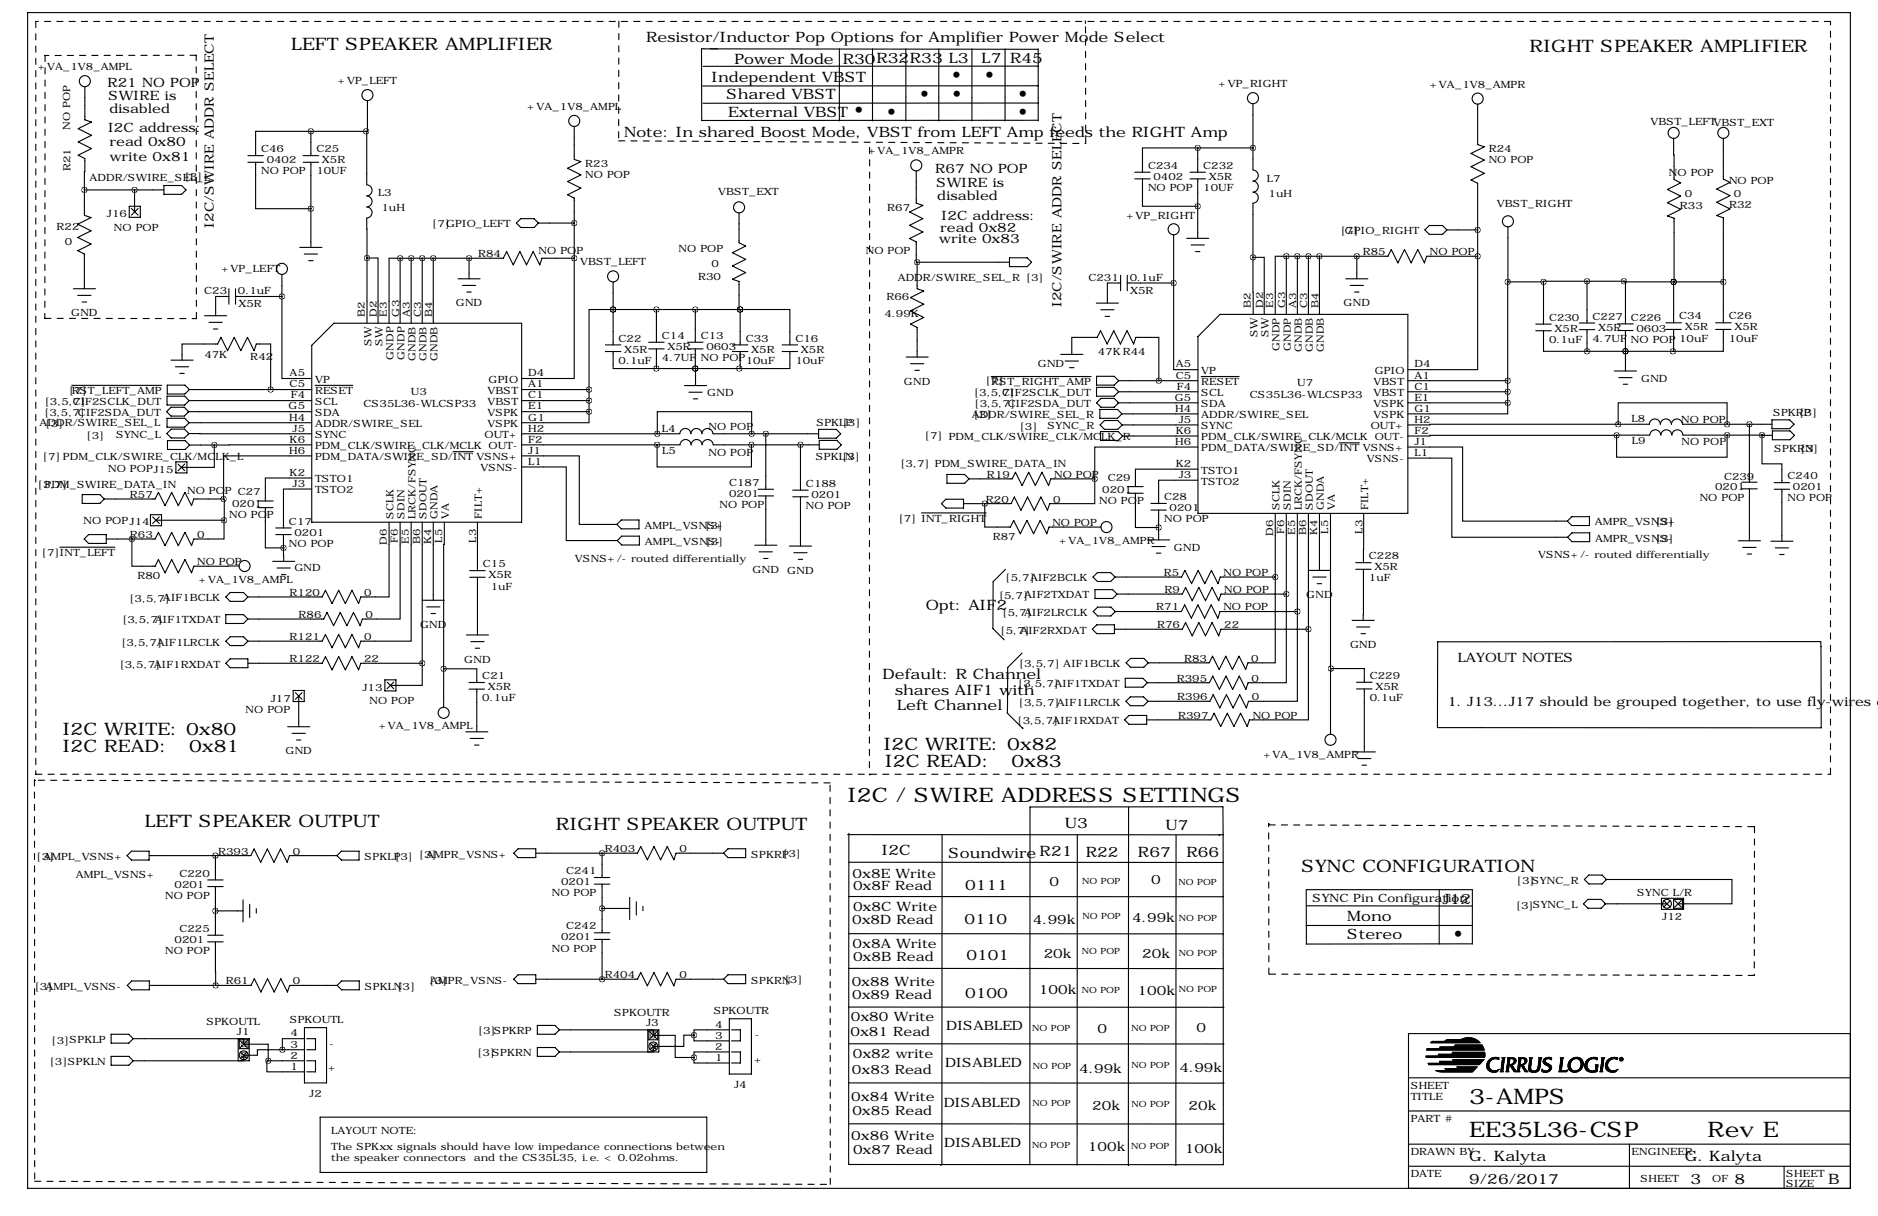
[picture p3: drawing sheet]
<svg xmlns="http://www.w3.org/2000/svg" width="432mm" height="279mm" viewBox="0 0 432 279" stroke-linecap="round" stroke-linejoin="round" font-family="sans-serif">
<defs><g id="words">
<g font-size="4.9">
<text x="211" y="23.3">•</text>
<text x="218.4" y="18.9">•</text>
<text x="218.5" y="23.3">•</text>
<text x="226" y="18.7">•</text>
<text x="233.7" y="23.1">•</text>
<text x="195.9" y="26.9">•</text>
<text x="203.5" y="27.2">•</text>
<text x="233.7" y="27.2">•</text>
<text x="333.7" y="216.2">•</text>
<text x="337.8" y="253.6">3-AMPS</text>
<text x="337.8" y="261.2">EE35L36-CSP</text>
<text x="392.6" y="261.2">Rev E</text>
</g>
<text font-size="4.6" x="194.9" y="184.4">I2C / SWIRE ADDRESS SETTINGS</text>
<g font-size="4">
<text x="67" y="11.5">LEFT SPEAKER AMPLIFIER</text>
<text x="351.7" y="11.9">RIGHT SPEAKER AMPLIFIER</text>
<text x="14.4" y="169">I2C WRITE: 0x80</text>
<text x="14.4" y="172.8">I2C READ:</text>
<text x="43.5" y="172.8">0x81</text>
<text x="203.2" y="172.4">I2C WRITE: 0x82</text>
<text x="203.5" y="176.2">I2C READ:</text>
<text x="232.5" y="176.2">0x83</text>
<text x="33.3" y="190.1">LEFT SPEAKER OUTPUT</text>
<text x="127.8" y="190.6">RIGHT SPEAKER OUTPUT</text>
<text x="299.2" y="200.4">SYNC CONFIGURATION</text>
</g>
<g font-size="3.3">
<text x="148.5" y="9.6">Resistor/Inductor Pop Options for Amplifier Power Mode Select</text>
<text x="168.9" y="14.8">Power Mode</text>
<text x="193.8" y="14.6">R30</text>
<text x="201.5" y="14.5">R32</text>
<text x="209.2" y="14.6">R33</text>
<text x="218.2" y="14.5">L3</text>
<text x="225.7" y="14.5">L7</text>
<text x="232.3" y="14.5">R45</text>
<text x="163.6" y="18.7">Independent VBST</text>
<text x="167" y="22.8">Shared VBST</text>
<text x="167.4" y="27">External VBST</text>
<text x="143.5" y="31.4">Note: In shared Boost Mode, VBST from LEFT Amp feeds the RIGHT Amp</text>
<text x="212.9" y="140.1">Opt: AIF2</text>
<text x="202.9" y="156">Default: R Channel</text>
<text x="205.8" y="159.7">shares AIF1 with</text>
<text x="206.3" y="163.2">Left Channel</text>
<text x="244.9" y="190.3">U3</text>
<text x="268" y="190.7">U7</text>
<text x="202.8" y="196.5">I2C</text>
<text x="218.1" y="197.2">Soundwire R21</text>
<text x="249.6" y="196.8">R22</text>
<text x="261.6" y="196.8">R67</text>
<text x="272.8" y="197">R66</text>
<text x="221.9" y="204.5">0111</text>
<text x="331.7" y="207.6">J12</text>
<text x="221.8" y="212.3">0110</text>
<text x="309.8" y="211.5">Mono</text>
<text x="309.8" y="215.7">Stereo</text>
<text x="222.2" y="220.7">0101</text>
<text x="221.9" y="229.4">0100</text>
<text x="337.8" y="266.9">G. Kalyta</text>
<text x="387.3" y="266.9">G. Kalyta</text>
<text x="337.8" y="272">9/26/2017</text>
<text x="388.7" y="272">3</text>
<text x="398.8" y="272">8</text>
<text x="420.4" y="272">B</text>
</g>
<g font-size="3">
<text x="24.7" y="19.9">R21 NO POP</text>
<text x="24.9" y="23.1">SWIRE is</text>
<text x="25.1" y="26.1">disabled</text>
<text x="24.8" y="30.3">I2C address:</text>
<text x="25.2" y="33.5">read 0x80</text>
<text x="25.2" y="37">write 0x81</text>
<text x="215" y="39.8">R67 NO POP</text>
<text x="215.3" y="42.9">SWIRE is</text>
<text x="215.5" y="45.9">disabled</text>
<text x="49.2" y="52.4" transform="rotate(-90 49.2 52.4)">I2C/SWIRE ADDR SELECT</text>
<text x="216.2" y="53.3">read 0x82</text>
<text x="216.5" y="50.6">I2C address:</text>
<text x="216" y="55.9">write 0x83</text>
<text x="244.1" y="70.6" transform="rotate(-90 244.1 70.6)">I2C/SWIRE ADDR SELECT</text>
<text x="335.2" y="152">LAYOUT NOTES</text>
<text x="332.8" y="162.3">1. J13...J17 should be grouped together, to use fly-wires e</text>
<text x="196" y="201.6">0x8E Write</text>
<text x="241.3" y="203.6">0</text>
<text x="264.7" y="203.1">0</text>
<text x="196.1" y="204.4">0x8F Read</text>
<text x="196.1" y="209.4">0x8C Write</text>
<text x="195.9" y="212.4">0x8D Read</text>
<text x="237.5" y="212.4">4.99k</text>
<text x="260.3" y="211.9">4.99k</text>
<text x="196" y="217.9">0x8A Write</text>
<text x="196.1" y="220.9">0x8B Read</text>
<text x="240" y="220.1">20k</text>
<text x="262.6" y="220.2">20k</text>
<text x="195.8" y="226.6">0x88 Write</text>
<text x="195.9" y="229.5">0x89 Read</text>
<text x="238.9" y="228.3">100k</text>
<text x="261.6" y="228.7">100k</text>
<text x="195.5" y="238">0x81 Read</text>
<text x="195.6" y="234.6">0x80 Write</text>
<text x="217.6" y="236.6">DISABLED</text>
<text x="252.3" y="237.3">0</text>
<text x="275.1" y="237.2">0</text>
<text x="196.1" y="243.1">0x82 write</text>
<text x="217.3" y="245.2">DISABLED</text>
<text x="195.9" y="246.8">0x83 Read</text>
<text x="248.2" y="246.4">4.99k</text>
<text x="271.2" y="246.3">4.99k</text>
<text x="195.7" y="252.9">0x84 Write</text>
<text x="196" y="256.1">0x85 Read</text>
<text x="217" y="254.4">DISABLED</text>
<text x="251.2" y="255">20k</text>
<text x="273.3" y="255">20k</text>
<text x="195.7" y="262">0x86 Write</text>
<text x="217.1" y="263.7">DISABLED</text>
<text x="196.1" y="265.1">0x87 Read</text>
<text x="250.1" y="264.6">100k</text>
<text x="272.4" y="264.9">100k</text>
</g>
<text font-size="2.6" x="301.8" y="207.4">SYNC Pin Configuration</text>
<g font-size="2.3">
<text x="8.7" y="16.1">+VA_1V8_AMPL</text>
<text x="77.7" y="19.3">+VP_LEFT</text>
<text x="280.2" y="20">+VP_RIGHT</text>
<text x="328.7" y="20.1">+VA_1V8_AMPR</text>
<text x="16.1" y="29.9" transform="rotate(-90 16.1 29.9)">NO POP</text>
<text x="121.2" y="25.2">+VA_1V8_AMPL</text>
<text x="379.5" y="28.6">VBST_LEFTVBST_EXT</text>
<text x="60" y="35">C46</text>
<text x="72.7" y="35">C25</text>
<text x="199.7" y="35.5">+VA_1V8_AMPR</text>
<text x="342.3" y="35">R24</text>
<text x="16.2" y="39.4" transform="rotate(-90 16.2 39.4)">R21</text>
<text x="20.6" y="41.5">ADDR/SWIRE_SEL_L</text>
<text x="42.5" y="41.4">[3]</text>
<text x="60" y="40.1">NO POP</text>
<text x="61.3" y="37.5">0402</text>
<text x="72.7" y="40.1">10UF</text>
<text x="74" y="37.5">X5R</text>
<text x="134.6" y="38.4">R23</text>
<text x="134.6" y="40.9">NO POP</text>
<text x="264" y="38.8">C234</text>
<text x="265.2" y="41.3">0402</text>
<text x="276.7" y="38.8">C232</text>
<text x="277.9" y="41.3">X5R</text>
<text x="291.3" y="41.8">L7</text>
<text x="342.3" y="37.5">NO POP</text>
<text x="383.7" y="40.4">NO POP</text>
<text x="86.9" y="45">L3</text>
<text x="165.1" y="44.7">VBST_EXT</text>
<text x="264" y="43.9">NO POP</text>
<text x="276.7" y="43.9">10UF</text>
<text x="291.7" y="45.2">1uH</text>
<text x="344.2" y="47.6">VBST_RIGHT</text>
<text x="386.2" y="48">R33</text>
<text x="387.4" y="45.2">0</text>
<text x="397.5" y="42.2">NO POP</text>
<text x="397.6" y="47.9">R32</text>
<text x="398.6" y="45.3">0</text>
<text x="13" y="52.9">R22</text>
<text x="24.6" y="50">J16</text>
<text x="26.2" y="53">NO POP</text>
<text x="87.7" y="48.5">1uH</text>
<text x="99.4" y="52.3">[7]GPIO_LEFT</text>
<text x="204" y="48.5">R67</text>
<text x="259" y="50.3">+VP_RIGHT</text>
<text x="308.3" y="53.8">[7]</text>
<text x="309.2" y="53.8">GPIO_RIGHT</text>
<text x="14.9" y="56.2">0</text>
<text x="109.9" y="59.1">R84</text>
<text x="123.9" y="58.3">NO POP</text>
<text x="156" y="58">NO POP</text>
<text x="199.1" y="58.4">NO POP</text>
<text x="313.3" y="58.6">R85</text>
<text x="328.8" y="58.6">NO POP</text>
<text x="50.9" y="62.4">+VP_LEFT</text>
<text x="133.4" y="61">VBST_LEFT</text>
<text x="160.5" y="64.3">R30</text>
<text x="163.6" y="61.5">0</text>
<text x="206.4" y="64.5">ADDR/SWIRE_SEL_R [3]</text>
<text x="250.3" y="64.5">C231</text>
<text x="259.7" y="64.5">0.1uF</text>
<text x="47" y="67.6">C23</text>
<text x="54.7" y="67.6">0.1uF</text>
<text x="54.8" y="70.6">X5R</text>
<text x="104.8" y="70.4">GND</text>
<text x="203.8" y="68.8">R66</text>
<text x="259.8" y="67.5">X5R</text>
<text x="287.6" y="70.7" transform="rotate(-90 287.6 70.7)">B2</text>
<text x="290.4" y="70.7" transform="rotate(-90 290.4 70.7)">D2</text>
<text x="292.7" y="70.7" transform="rotate(-90 292.7 70.7)">E3</text>
<text x="295.5" y="70.7" transform="rotate(-90 295.5 70.7)">G3</text>
<text x="298" y="70.7" transform="rotate(-90 298 70.7)">A3</text>
<text x="300.6" y="70.7" transform="rotate(-90 300.6 70.7)">C3</text>
<text x="303.1" y="70.7" transform="rotate(-90 303.1 70.7)">B4</text>
<text x="308.9" y="70.4">GND</text>
<text x="16.4" y="72.7">GND</text>
<text x="83.9" y="72.7" transform="rotate(-90 83.9 72.7)">B2</text>
<text x="86.6" y="72.7" transform="rotate(-90 86.6 72.7)">D2</text>
<text x="89" y="72.7" transform="rotate(-90 89 72.7)">E3</text>
<text x="91.7" y="72.7" transform="rotate(-90 91.7 72.7)">G3</text>
<text x="94.3" y="72.7" transform="rotate(-90 94.3 72.7)">A3</text>
<text x="96.8" y="72.7" transform="rotate(-90 96.8 72.7)">C3</text>
<text x="99.4" y="72.7" transform="rotate(-90 99.4 72.7)">B4</text>
<text x="152.2" y="77.9">C14</text>
<text x="161.1" y="77.9">C13</text>
<text x="203.4" y="72.7">4.99K</text>
<text x="289.1" y="77.5" transform="rotate(-90 289.1 77.5)">SW</text>
<text x="291.7" y="77.5" transform="rotate(-90 291.7 77.5)">SW</text>
<text x="356.2" y="73.7">C230</text>
<text x="357.4" y="76.2">X5R</text>
<text x="366.2" y="73.4">C227</text>
<text x="367.4" y="76">X5R</text>
<text x="375" y="73.7">C226</text>
<text x="376.3" y="76.2">0603</text>
<text x="386.1" y="73.4">C34</text>
<text x="387.3" y="75.9">X5R</text>
<text x="397.5" y="73.4">C26</text>
<text x="398.8" y="75.9">X5R</text>
<text x="47" y="82.3">47K</text>
<text x="57.6" y="82.8">R42</text>
<text x="85.4" y="79.5" transform="rotate(-90 85.4 79.5)">SW</text>
<text x="87.9" y="79.5" transform="rotate(-90 87.9 79.5)">SW</text>
<text x="90.5" y="82.7" transform="rotate(-90 90.5 82.7)">GNDP</text>
<text x="93" y="82.7" transform="rotate(-90 93 82.7)">GNDP</text>
<text x="95.5" y="82.9" transform="rotate(-90 95.5 82.9)">GNDB</text>
<text x="98.1" y="82.9" transform="rotate(-90 98.1 82.9)">GNDB</text>
<text x="100.6" y="82.9" transform="rotate(-90 100.6 82.9)">GNDB</text>
<text x="142.2" y="78.5">C22</text>
<text x="142.2" y="83.6">0.1uF</text>
<text x="143.5" y="81">X5R</text>
<text x="152.2" y="82.9">4.7UF</text>
<text x="153.5" y="80.4">X5R</text>
<text x="161.1" y="82.9">NO POP</text>
<text x="162.4" y="80.4">0603</text>
<text x="171.4" y="78.5">C33</text>
<text x="171.4" y="83.6">10uF</text>
<text x="172.7" y="81">X5R</text>
<text x="182.9" y="78.5">C16</text>
<text x="182.9" y="83.6">10uF</text>
<text x="184.1" y="81">X5R</text>
<text x="252.4" y="81.5">47K R44</text>
<text x="294.2" y="80.6" transform="rotate(-90 294.2 80.6)">GNDP</text>
<text x="296.8" y="80.6" transform="rotate(-90 296.8 80.6)">GNDP</text>
<text x="299.3" y="80.9" transform="rotate(-90 299.3 80.9)">GNDB</text>
<text x="301.8" y="80.9" transform="rotate(-90 301.8 80.9)">GNDB</text>
<text x="304.4" y="80.9" transform="rotate(-90 304.4 80.9)">GNDB</text>
<text x="356.2" y="78.8">0.1uF</text>
<text x="366.2" y="78.5">4.7UF</text>
<text x="375" y="78.7">NO POP</text>
<text x="386.1" y="78.5">10uF</text>
<text x="397.5" y="78.5">10uF</text>
<text x="66.6" y="86.5">A5</text>
<text x="66.6" y="89">C5</text>
<text x="72.4" y="88">VP</text>
<text x="112.3" y="88">GPIO</text>
<text x="121.5" y="86.5">D4</text>
<text x="121.5" y="89">A1</text>
<text x="207.8" y="88.4">GND</text>
<text x="226.6" y="88.3">[7]</text>
<text x="227.9" y="88.5">RST_RIGHT_AMP</text>
<text x="238.6" y="84.2">GND</text>
<text x="270.4" y="84.4">A5</text>
<text x="270.4" y="87">C5</text>
<text x="270.6" y="89.5">F4</text>
<text x="276.2" y="85.9">VP</text>
<text x="276.2" y="88.5">RESET</text>
<text x="298.2" y="88.7">U7</text>
<text x="315.8" y="88.5">VBST</text>
<text x="316.1" y="85.9">GPIO</text>
<text x="325.2" y="89.5">C1</text>
<text x="325.2" y="84.4">D4</text>
<text x="325.2" y="87">A1</text>
<text x="377.4" y="87.8">GND</text>
<text x="10.2" y="95.6">[3,5,7]</text>
<text x="10.3" y="93">[3,5,7]</text>
<text x="15.9" y="90.5">[7]</text>
<text x="16.5" y="90.5">RST_LEFT_AMP</text>
<text x="16.7" y="93.1">CIF2SCLK_DUT</text>
<text x="17.9" y="95.6">CIF2SDA_DUT</text>
<text x="66.3" y="94.1">G5</text>
<text x="66.9" y="91.5">F4</text>
<text x="72.4" y="90.5">RESET</text>
<text x="72.4" y="95.6">SDA</text>
<text x="72.4" y="93.1">SCL</text>
<text x="83.6" y="93.6">CS35L36-WLCSP33</text>
<text x="94.5" y="90.8">U3</text>
<text x="112.1" y="95.6">VSPK</text>
<text x="112.1" y="93.1">VBST</text>
<text x="112.1" y="90.5">VBST</text>
<text x="121.5" y="94.1">E1</text>
<text x="121.5" y="91.5">C1</text>
<text x="162.6" y="91">GND</text>
<text x="224" y="91.1">[3,5,7]</text>
<text x="224.1" y="93.6">[3,5,7]</text>
<text x="230.4" y="91">CIF2SCLK_DUT</text>
<text x="231.7" y="93.6">CIF2SDA_DUT</text>
<text x="270.1" y="92">G5</text>
<text x="270.2" y="94.6">H4</text>
<text x="276.2" y="93.6">SDA</text>
<text x="276.2" y="91">SCL</text>
<text x="287.4" y="91.5">CS35L36-WLCSP33</text>
<text x="315.8" y="93.6">VSPK</text>
<text x="315.8" y="91">VBST</text>
<text x="325.2" y="92">E1</text>
<text x="325.2" y="94.6">G1</text>
<text x="407.7" y="95.5">SPKRP</text>
<text x="413.7" y="95.5">[3]</text>
<text x="9.1" y="98">ADDR/SWIRE_SEL_L</text>
<text x="10.5" y="98">[3]</text>
<text x="19.9" y="100.8">[3]</text>
<text x="26.7" y="100.6">SYNC_L</text>
<text x="66.5" y="96.6">H4</text>
<text x="66.6" y="101.7">K6</text>
<text x="67.3" y="99.2">J5</text>
<text x="72.4" y="98.1">ADDR/SWIRE_SEL</text>
<text x="72.4" y="100.7">SYNC</text>
<text x="111.4" y="100.7">OUT+</text>
<text x="112.1" y="98.1">VSPK</text>
<text x="121.5" y="101.7">F2</text>
<text x="121.5" y="99.2">H2</text>
<text x="121.5" y="96.6">G1</text>
<text x="152.2" y="99.2">L4</text>
<text x="162.9" y="98.8">NO POP</text>
<text x="187.7" y="97.9">SPKLP</text>
<text x="193.8" y="97.9">[3]</text>
<text x="212.7" y="100.9">[7] PDM_CLK/SWIRE_CLK/MCLK_R</text>
<text x="223.4" y="96.1">ADDR/SWIRE_SEL_R</text>
<text x="223.9" y="96">[3]</text>
<text x="234.5" y="98.8">[3]</text>
<text x="240.9" y="98.6">SYNC_R</text>
<text x="270.4" y="99.7">K6</text>
<text x="271" y="97.1">J5</text>
<text x="276.2" y="96.1">ADDR/SWIRE_SEL</text>
<text x="276.2" y="98.6">SYNC</text>
<text x="276.2" y="101.2">PDM_CLK/SWIRE_CLK/MCLK OUT-</text>
<text x="315.2" y="98.6">OUT+</text>
<text x="315.8" y="96.1">VSPK</text>
<text x="325.2" y="99.7">F2</text>
<text x="325.2" y="97.1">H2</text>
<text x="375.1" y="97">L8</text>
<text x="386.5" y="97.2">NO POP</text>
<text x="9.9" y="105.6">[7] PDM_CLK/SWIRE_CLK/MCLK_L</text>
<text x="66.5" y="104.2">H6</text>
<text x="72.4" y="105.8">PDM_DATA/SWIRE_SD/INT VSNS+</text>
<text x="72.4" y="103.2">PDM_CLK/SWIRE_CLK/MCLK OUT-</text>
<text x="121.5" y="104.2">J1</text>
<text x="121.5" y="106.8">L1</text>
<text x="152.2" y="104.2">L5</text>
<text x="162.9" y="104.8">NO POP</text>
<text x="187.6" y="105.8">SPKLN</text>
<text x="193.7" y="105.8">[3]</text>
<text x="207" y="107.3">[3,7] PDM_SWIRE_DATA_IN</text>
<text x="270.2" y="102.2">H6</text>
<text x="270.4" y="107.3">K2</text>
<text x="276.2" y="103.7">PDM_DATA/SWIRE_SD/INT VSNS+</text>
<text x="314.2" y="106.3">VSNS-</text>
<text x="325.2" y="102.2">J1</text>
<text x="325.2" y="104.7">L1</text>
<text x="375.2" y="102">L9</text>
<text x="386.6" y="102.2">NO POP</text>
<text x="407.9" y="103.8">SPKRN</text>
<text x="414" y="103.8">[3]</text>
<text x="8.7" y="112.1">[3,7]</text>
<text x="10.2" y="112.2">PDM_SWIRE_DATA_IN</text>
<text x="24.9" y="108.5">NO POPJ15</text>
<text x="43" y="113.5">NO POP C27</text>
<text x="66.6" y="109.3">K2</text>
<text x="67.3" y="111.9">J3</text>
<text x="72.4" y="113.4">TSTO2</text>
<text x="72.4" y="110.8">TSTO1</text>
<text x="110.5" y="108.3">VSNS-</text>
<text x="167.6" y="111.8">C187</text>
<text x="185.3" y="111.9">C188</text>
<text x="226.9" y="109.8">R19</text>
<text x="242.4" y="109.8">NO POP</text>
<text x="253.4" y="113.3">0201</text>
<text x="254.7" y="110.5">C29</text>
<text x="271" y="109.8">J3</text>
<text x="276.2" y="111.3">TSTO2</text>
<text x="276.2" y="108.8">TSTO1</text>
<text x="394.4" y="112.6">0201</text>
<text x="396.4" y="110.2">C239</text>
<text x="411" y="110.1">C240</text>
<text x="412.2" y="112.7">0201</text>
<text x="29.9" y="114.4">R57</text>
<text x="52.7" y="119.1">NO POP</text>
<text x="53.4" y="116.6">0201</text>
<text x="90.5" y="119.2" transform="rotate(-90 90.5 119.2)">SCLK</text>
<text x="93" y="119.2" transform="rotate(-90 93 119.2)">SDIN</text>
<text x="95.5" y="119.2" transform="rotate(-90 95.5 119.2)">LRCK/FSYNC</text>
<text x="98.1" y="119.2" transform="rotate(-90 98.1 119.2)">SDOUT</text>
<text x="100.6" y="119.2" transform="rotate(-90 100.6 119.2)">GNDA</text>
<text x="103.2" y="119.2" transform="rotate(-90 103.2 119.2)">VA</text>
<text x="110.8" y="119.2" transform="rotate(-90 110.8 119.2)">FILT+</text>
<text x="165.5" y="116.7">NO POP</text>
<text x="167.6" y="114.3">0201</text>
<text x="185.3" y="116.9">NO POP</text>
<text x="186.6" y="114.4">0201</text>
<text x="206.6" y="119.8">[7] INT_RIGHT</text>
<text x="226.7" y="115.5">R20</text>
<text x="242.1" y="115.5">0</text>
<text x="252.7" y="115.8">NO POP</text>
<text x="267.7" y="114.9">C28</text>
<text x="267.7" y="120">NO POP</text>
<text x="268.9" y="117.4">0201</text>
<text x="294.2" y="117.2" transform="rotate(-90 294.2 117.2)">SCLK</text>
<text x="296.8" y="117.2" transform="rotate(-90 296.8 117.2)">SDIN</text>
<text x="299.3" y="117.2" transform="rotate(-90 299.3 117.2)">LRCK/FSYNC</text>
<text x="301.8" y="117.2" transform="rotate(-90 301.8 117.2)">SDOUT</text>
<text x="304.4" y="117.2" transform="rotate(-90 304.4 117.2)">GNDA</text>
<text x="306.9" y="117.2" transform="rotate(-90 306.9 117.2)">VA</text>
<text x="314.5" y="117.2" transform="rotate(-90 314.5 117.2)">FILT+</text>
<text x="390.8" y="115.2">NO POP</text>
<text x="411" y="115.2">NO POP</text>
<text x="19.2" y="120.4">NO POPJ14</text>
<text x="29.9" y="123.6">R63</text>
<text x="45.3" y="123.6">0</text>
<text x="66.4" y="120.5">C17</text>
<text x="66.4" y="125.6">NO POP</text>
<text x="67.7" y="123.1">0201</text>
<text x="89" y="125.2" transform="rotate(-90 89 125.2)">D6</text>
<text x="91.5" y="124.8" transform="rotate(-90 91.5 124.8)">F6</text>
<text x="94" y="124.9" transform="rotate(-90 94 124.9)">E5</text>
<text x="96.6" y="125.1" transform="rotate(-90 96.6 125.1)">B6</text>
<text x="99.1" y="125.1" transform="rotate(-90 99.1 125.1)">K4</text>
<text x="101.7" y="124.7" transform="rotate(-90 101.7 124.7)">L5</text>
<text x="109.5" y="124.7" transform="rotate(-90 109.5 124.7)">L3</text>
<text x="148.2" y="121.5">AMPL_VSNS+</text>
<text x="148.3" y="125.2">AMPL_VSNS-</text>
<text x="162.2" y="121.5">[3]</text>
<text x="162.3" y="125.2">[3]</text>
<text x="228.3" y="124.2">R87</text>
<text x="242" y="120.9">NO POP</text>
<text x="243.5" y="125">+VA_1V8_AMPR</text>
<text x="292.7" y="123.2" transform="rotate(-90 292.7 123.2)">D6</text>
<text x="295.2" y="122.8" transform="rotate(-90 295.2 122.8)">F6</text>
<text x="297.8" y="122.9" transform="rotate(-90 297.8 122.9)">E5</text>
<text x="300.3" y="123" transform="rotate(-90 300.3 123)">B6</text>
<text x="302.9" y="123" transform="rotate(-90 302.9 123)">K4</text>
<text x="305.4" y="122.6" transform="rotate(-90 305.4 122.6)">L5</text>
<text x="313.3" y="122.6" transform="rotate(-90 313.3 122.6)">L3</text>
<text x="366.7" y="120.7">AMPR_VSNS+</text>
<text x="366.8" y="124.5">AMPR_VSNS-</text>
<text x="380.7" y="120.7">[3]</text>
<text x="380.7" y="124.5">[3]</text>
<text x="9.6" y="127.7">[7]INT_LEFT</text>
<text x="45.3" y="129.8">NO POP</text>
<text x="67.7" y="131.1">GND</text>
<text x="111" y="130.3">C15</text>
<text x="132.2" y="129.1">VSNS+/- routed differentially</text>
<text x="173" y="131.6">GND</text>
<text x="181" y="131.8">GND</text>
<text x="269.9" y="126.6">GND</text>
<text x="314.8" y="128.5">C228</text>
<text x="316" y="131.1">X5R</text>
<text x="353.7" y="128.2">VSNS+/- routed differentially</text>
<text x="31.6" y="133.1">R80</text>
<text x="45.7" y="134">+VA_1V8_AMPL</text>
<text x="66.6" y="136.9">R120</text>
<text x="83.7" y="136.9">0</text>
<text x="112.3" y="132.9">X5R</text>
<text x="112.8" y="135.5">1uF</text>
<text x="229.7" y="137.6">[5,7]AIF2TXDAT</text>
<text x="231.2" y="133.5">[5,7]</text>
<text x="236.9" y="133.6">AIF2BCLK</text>
<text x="267.6" y="132.3">R5</text>
<text x="267.8" y="136.2">R9</text>
<text x="281.3" y="132.3">NO POP</text>
<text x="281.5" y="136.2">NO POP</text>
<text x="300.3" y="137.4">GND</text>
<text x="314.8" y="133.6">1uF</text>
<text x="28.1" y="143.2">[3,5,7]</text>
<text x="29.8" y="138.3">[3,5,7]</text>
<text x="35.6" y="143.2">AIF1TXDAT</text>
<text x="37.5" y="138.2">AIF1BCLK</text>
<text x="68.6" y="142">R86</text>
<text x="84.1" y="142">0</text>
<text x="230.5" y="141.6">[5,7]</text>
<text x="235.5" y="141.5">AIF2LRCLK</text>
<text x="265.8" y="140.3">R71</text>
<text x="281.3" y="140.3">NO POP</text>
<text x="27.9" y="148.4">[3,5,7]</text>
<text x="36" y="148.3">AIF1LRCLK</text>
<text x="66.6" y="147.1">R121</text>
<text x="83.7" y="147.1">0</text>
<text x="96.6" y="144.3">GND</text>
<text x="230.1" y="145.7">[5,7]</text>
<text x="234.6" y="145.6">AIF2RXDAT</text>
<text x="266.1" y="144.3">R76</text>
<text x="281.5" y="144.3">22</text>
<text x="310.4" y="148.9">GND</text>
<text x="27.5" y="153.5">[3,5,7]</text>
<text x="35.4" y="153.4">AIF1RXDAT</text>
<text x="66.6" y="152.1">R122</text>
<text x="83.7" y="152.1">22</text>
<text x="106.7" y="152.2">GND</text>
<text x="234.3" y="153.3">[3,5,7] AIF1BCLK</text>
<text x="272.2" y="152">R83</text>
<text x="287.7" y="152">0</text>
<text x="315" y="156">C229</text>
<text x="62.3" y="161.2">J17</text>
<text x="83.3" y="158.8">J13</text>
<text x="85" y="161.8">NO POP</text>
<text x="110.9" y="156">C21</text>
<text x="110.9" y="161.1">0.1uF</text>
<text x="112.2" y="158.6">X5R</text>
<text x="234.1" y="157.9">[3,5,7]</text>
<text x="242.4" y="157.9">AIF1TXDAT</text>
<text x="270.6" y="156.6">R395</text>
<text x="270.7" y="160.9">R396</text>
<text x="287.7" y="156.6">0</text>
<text x="287.8" y="160.9">0</text>
<text x="315" y="161.1">0.1uF</text>
<text x="316.2" y="158.5">X5R</text>
<text x="56.5" y="163.7">NO POP</text>
<text x="87.1" y="167.6">+VA_1V8_AMPL</text>
<text x="234" y="166.4">[3,5,7]</text>
<text x="234.3" y="162.1">[3,5,7]AIF1LRCLK</text>
<text x="242" y="166.4">AIF1RXDAT</text>
<text x="270.9" y="165.2">R397</text>
<text x="288" y="165.2">NO POP</text>
<text x="65.7" y="173.3">GND</text>
<text x="290.5" y="174.1">+VA_1V8_AMPR</text>
<text x="8.4" y="197.6">[3]</text>
<text x="10" y="197.7">AMPL_VSNS+</text>
<text x="50.2" y="196.3">R393</text>
<text x="67.3" y="196.3">0</text>
<text x="83.8" y="197.6">SPKLP</text>
<text x="90.9" y="197.5">[3] [3]</text>
<text x="98" y="197">AMPR_VSNS+</text>
<text x="139.1" y="195.8">R403</text>
<text x="156.2" y="195.8">0</text>
<text x="172.7" y="197">SPKRP</text>
<text x="180.1" y="196.9">[3]</text>
<text x="17.4" y="201.7">AMPL_VSNS+</text>
<text x="40.1" y="204">0201</text>
<text x="41.3" y="201.4">C220</text>
<text x="129" y="203.4">0201</text>
<text x="130.2" y="200.9">C241</text>
<text x="348.8" y="203.2">[3]SYNC_R</text>
<text x="38" y="206.5">NO POP</text>
<text x="126.9" y="205.9">NO POP</text>
<text x="348.6" y="208.8">[3]SYNC_L</text>
<text x="376.4" y="205.8">SYNC L/R</text>
<text x="41.3" y="214.1">C225</text>
<text x="130.2" y="213.6">C242</text>
<text x="382.2" y="211.5">J12</text>
<text x="38" y="219.2">NO POP</text>
<text x="40.1" y="216.7">0201</text>
<text x="126.9" y="218.6">NO POP</text>
<text x="129" y="216.1">0201</text>
<text x="8" y="227.4">[3]</text>
<text x="10.5" y="227.4">AMPL_VSNS-</text>
<text x="51.9" y="226.2">R61</text>
<text x="67.4" y="226.2">0</text>
<text x="83.9" y="227.4">SPKLN</text>
<text x="91.4" y="227.4">[3]</text>
<text x="98.8" y="226">[3]</text>
<text x="98.9" y="226">AMPR_VSNS-</text>
<text x="139.1" y="224.7">R404</text>
<text x="156.2" y="224.7">0</text>
<text x="172.7" y="226">SPKRN</text>
<text x="180.4" y="225.9">[3]</text>
<text x="141.2" y="233.6">SPKOUTR</text>
<text x="164.1" y="233">SPKOUTR</text>
<text x="11.9" y="239.8">[3]SPKLP</text>
<text x="47.5" y="235.6">SPKOUTL</text>
<text x="54.5" y="237.7">J1</text>
<text x="66.6" y="235">SPKOUTL</text>
<text x="66.8" y="238.2">4</text>
<text x="109.9" y="237.6">[3]SPKRP</text>
<text x="148.6" y="235.8">J3</text>
<text x="164.5" y="238.7">3</text>
<text x="164.5" y="236.1">4</text>
<text x="173.6" y="238.6">-</text>
<text x="11.5" y="244.8">[3]SPKLN</text>
<text x="66.8" y="245.8">1</text>
<text x="66.8" y="243.2">2</text>
<text x="66.8" y="240.7">3</text>
<text x="75.5" y="246">+</text>
<text x="75.8" y="240.5">-</text>
<text x="109.8" y="242.6">[3]SPKRN</text>
<text x="164.5" y="243.7">1</text>
<text x="164.5" y="241.2">2</text>
<text x="173.4" y="244.3">+</text>
<text x="168.8" y="250.1">J4</text>
<text x="324.4" y="250.2">SHEET</text>
<text x="71.1" y="252.1">J2</text>
<text x="324.4" y="252.7">TITLE</text>
<text x="324.4" y="257.8">PART #</text>
<text x="76.1" y="260.5">LAYOUT NOTE:</text>
<text x="76.1" y="264.3">The SPKxx signals should have low impedance connections between</text>
<text x="76.1" y="266.9">the speaker connectors</text>
<text x="109" y="266.9">and the CS35L35, i.e. &lt; 0.02ohms.</text>
<text x="324.4" y="265.4">DRAWN BY</text>
<text x="375.2" y="265.4">ENGINEER</text>
<text x="324.4" y="270.5">DATE</text>
<text x="377.2" y="271.5">SHEET</text>
<text x="393.7" y="271.5">OF</text>
<text x="410.7" y="272.8">SIZE</text>
<text x="410.7" y="270.5">SHEET</text>
</g>
<g font-size="2">
<text x="248.8" y="203.1">NO POP</text>
<text x="271" y="203.3">NO POP</text>
<text x="248.9" y="211.2">NO POP</text>
<text x="271.1" y="211.7">NO POP</text>
<text x="248.8" y="219.3">NO POP</text>
<text x="271.1" y="219.8">NO POP</text>
<text x="271.1" y="228">NO POP</text>
<text x="248.7" y="228.2">NO POP</text>
<text x="237.3" y="236.9">NO POP</text>
<text x="260.1" y="236.9">NO POP</text>
<text x="237.5" y="245.6">NO POP</text>
<text x="260.1" y="245.4">NO POP</text>
<text x="237.4" y="254.2">NO POP</text>
<text x="260.1" y="254.5">NO POP</text>
<text x="237.3" y="263.8">NO POP</text>
<text x="260.1" y="264.1">NO POP</text>
</g>
</g></defs>
<g fill="none" stroke="#000" stroke-width=".25" stroke-dasharray="1.4 1.4">
<path d="M8.2 4.9v173M10.3 12.8h.1M10.4 12.8l-.1 60.4M45.1 12.7l-34.8 .1M142.3 4.9l-.1 27.5M249.6 5.4l-.1-.6M420.9 4.9h-412.7M142.2 32.4l107.4 .6M199.9 33.9v144.1M249.6 33v-27.6M10.3 73.2h34.9M45.2 73.2l-.1-60.5"/>
<path d="M7.9 179.2l.1 92.2M8 179.3h.2M8.2 177.9h412.7M190.9 179.9l-182.9-.6M199.9 178h.5M420.9 177.9v-173M291.7 189.2l.1 .1M291.8 189.5l111.6 .4M403.4 189.9v34.2M291.7 223.8v-34.6M403.4 224.1l-111.7-.3M8 271.4l182.9 .7"/>
<path d="M190.9 272.1v-92.2"/>
</g>
<g fill="none" stroke="#000" stroke-width=".25">
<path d="M6.3 2.9h419.1v270.1h-419.1zM19.5 19.9v7.6l1.5 .5-3 1.6 3 1.5-3 1.5 3 1.5-3 1.6 1.5 .7-.1 7.2M161.5 19.8h77.2M161.6 15.2l77.1 .1M161.8 11.2h3.2M161.9 11.2h-.6v16.5l77.5-.1M163.2 11.2l75.5 .1M193 11.2v16.6M200.6 11.2v16.6M208.3 11.2v16.6M215.8 11.2v16.6M223.5 11.2v16.6"/>
<path d="M231.1 11.2v16.6M238.7 11.2v16.6M57 35.8h3.6M57 37.3h3.6M58.8 37.3v10.7h12.7M69.7 35.8h3.6M69.7 37.3h3.6M71.5 30.2h-12.7v5.6M71.5 30.2v5.6M71.5 37.3v19.5M71.5 30.2h12.7M84.2 30.2h.1v12.3a1.27 1.27 0 0 1 1.2 1.2 1.27 1.27 0 0 1-1.2 1.3 1.27 1.27 0 0 1 1.2 1.3 1.27 1.27 0 0 1-1.2 1.2 1.27 1.27 0 0 1 1.2 1.3 1.27 1.27 0 0 1-1.2 1.3l.1 9.2"/>
<path d="M84.5 23.1v7.1h-.3M132 29.1v7.5l1.6 .5-3.1 1.6 3.1 1.5-3.1 1.5 3.1 1.5-3.1 1.6 1.5 .7v13.8M161.6 23.7h77.1M210.7 39.3v7.4l1.5 .5-3.1 1.5 3.1 1.5-3.1 1.6 3.1 1.5-3.1 1.5 1.6 .8v4.6h.2M260.9 39.6h3.6M273.6 39.6h3.6M275.4 34h-12.7v5.6M275.4 34v5.6M275.4 34h12.7M288.1 23.8v15.3a1.27 1.27 0 0 1 1.2 1.2 1.27 1.27 0 0 1-1.2 1.3 1.27 1.27 0 0 1 1.2 1.3 1.27 1.27 0 0 1-1.2 1.2 1.27 1.27 0 0 1 1.2 1.3 1.27 1.27 0 0 1-1.2 1.3v12.4M339.8 23.9v9.3l1.5 .5-3.1 1.6 3.1 1.5-3.1 1.5 3.1 1.5-3.1 1.6 1.6 .7v16.8M384.8 31.8l.1 9.4 1.5 .8-3 1.5 3 1.6-3 1.5 3 1.5-3 1.5 1.5 .5-.1 14.7"/>
<path d="M396.2 31.8v9.3l1.6 .8-3.1 1.5 3.1 1.6-3.1 1.5 3.1 1.5-3.1 1.5 1.5 .5v24.2M19.4 43.6v5.9l1.5 .5-3 1.5 3 1.5-3 1.6 3 1.5-3 1.5 1.5 .8v7.9M19.4 43.6h18.3M29.7 47.4h2.6v2.5h-2.6zM30.2 47.9l1.5 1.5M30.9 43.6l.1 5.1M31.7 47.9l-1.5 1.5M37.7 42.6h4.1l1 1-1 1.1h-4.1zM68.9 56.8h5.1M70 58.4h3M71 59.9h1M84.4 59.3h2.5v15"/>
<path d="M84.4 59.3v15M92 59.3h-2.5v15M92 59.3v15M92 59.3h23.7l.8-1.5 1.5 3.1 1.5-3.1 1.6 3.1 1.5-3.1 1.5 3.1 .5-1.6h7.4M94.5 59.3v15M97.1 59.3v15M99.6 59.3v15M107.8 59.3v4.8M123.8 51.3l-1-1.1h-3.1l-1 1.1 1 1h3.1l.9-1h8.3M132 59.3v27.7h-12.1M169.9 48.9v6.9l1.5 .7-3 1.6 3 1.5-3 1.5 3 1.5-3 1.6 1.5 .5v6.4h.3M232.1 59.2h4.1l1 1-1 1.1h-4.1z"/>
<path d="M260.9 41.1h3.6M262.7 41.1v6.3h12.7M269.8 53.9v11.1M272.8 54.8h5.1M273.6 41.1h3.6M273.9 56.3h3M274.9 57.8h1M275.4 41.1v13.7M288.1 59.1v13.1M288.1 59.1h2.6v13.1M295.8 58.9h-2.6v13.3M295.8 58.9v13.3"/>
<path d="M295.8 58.9h23.3l.8-1.5 1.5 3 1.5-3 1.6 3 1.5-3 1.5 3 .5-1.5h11.8M298.3 58.9v13.3M300.8 58.9v13.3M303.4 58.9v13.3M312 58.9v5.2M332.7 52.8l-1-1h-3.1l-1 1 1 1h3.1l.9-1h7.2M339.8 58.9v26h-16.1M346.7 52.1v12.7M16.9 66.3h5M17.9 67.9h3M18.9 69.4h1M47 72.5h5.1"/>
<path d="M48.1 74.1h3M49.1 75.6h1M52.6 66.3v3.6M52.6 68.1h-3v4.4M54.2 66.3v3.6M54.2 68.1h10.6M64.8 68.1v18.9h6.9M64.8 63v5.1M71.7 79.3l5.1-5h43.1v45.7h-48.2zM105.3 64.1h5.1M106.3 65.6h3.1M107.3 67.1h1.1"/>
<path d="M139.2 79.2h3.5M141 71.1h.1M141 71.1h-5.6v18.4M141 64.8v14.4M141 71.1h29.2M149.1 78.6h3.6M150.9 71.1v7.5M158.1 78.6h3.5M159.9 71.1v7.5M168.4 79.2h3.6M170.2 71.1h.1M170.2 71.1h11.4v8.1"/>
<path d="M170.2 71.1v8.1M179.8 79.2h3.6M210.9 60.2v6.1l1.5 .6-3.1 1.5 3.1 1.5-3.1 1.5 3.1 1.5-3.1 1.6 1.6 .7v6.8M210.9 60.2h21.2M252.1 69.6h5M253.1 71.2h3M254.1 72.7h1M257.7 63.2v3.6M257.7 65h-3.1v4.6M259.2 63.2v3.6M259.2 65h10.6M269.8 65v19.9h5.6"/>
<path d="M275.4 77.3l5.1-5.1h43.2v45.8h-48.3zM309.4 64.1h5.1M310.4 65.6h3.1M311.5 67.1h1M346.7 64.8v27.8M346.7 64.8h8.2M353.1 74.5h3.6M353.1 76h3.6M354.9 76v4.7h10M354.9 64.8v9.7M363.1 74.2h3.6M363.1 75.7h3.6"/>
<path d="M364.9 64.6h-10v.2M364.9 64.6v9.6M364.9 75.7v5M364.9 64.6h8.5M372 74.4h3.5M372 75.9h3.5M373.4 64.6h.3v9.8M373.4 64.6v.2h11.4M373.7 75.9v9.3M383 74.2h3.6M383 75.7h3.6M384.8 75.7v5h-.1"/>
<path d="M384.8 64.8h.1M384.8 64.8v9.4M384.8 64.8h11.4M394.5 74.2h3.5M394.5 75.7h3.5M396.2 75.7v5h-11.5M16.5 88.5h20.7M38.4 91h4.1l1 1-1 1.1h-4.1zM38.4 96.1h4.1l1 1-1 1h-4.1zM38.5 88.5h4l1 1-1 1h-4zM39.3 82.8h5.1M40.3 84.3h3.1"/>
<path d="M41.4 85.8h1M41.9 82.8v-3.8h8.1l.8-1.5 1.5 3.1 1.5-3.1 1.6 3.1 1.5-3.1 1.5 3.1 .5-1.6h3.3v10.5M43.4 94.6l-1-1h-3.1l-1 1 1 1h3.1l.9-1h28.4M43.4 99.6l-1-1h-3l-1 1 1 1h3l.9-1 28.4 .1M43.5 92h28.2M43.5 97.1h28.2M43.5 89.5h28.2M72.4 88.5h8.7M119.9 99.7h36.4a1.27 1.27 0 0 1 1.3-1.2 1.27 1.27 0 0 1 1.3 1.2 1.27 1.27 0 0 1 1.2-1.2 1.27 1.27 0 0 1 1.3 1.2 1.27 1.27 0 0 1 1.3-1.2 1.27 1.27 0 0 1 1.2 1.2h24.3M119.9 92h15.5M119.9 89.5h15.5M119.9 94.6h15.5"/>
<path d="M135.4 94.6v2.5h-15.5M135.4 89.5v5.1M139.2 80.8h3.5M141 80.8v3.9h9.9M149.1 80.2h3.6M150.9 80.2v4.5M150.9 84.7h19.1M151.1 99.7v-5.1h21.7v5.1M157.4 88.6h5.1M158.1 80.2h3.5M158.4 90.1h3M159.4 91.6h1"/>
<path d="M159.9 84.7v3.9M159.9 84.7h.1M159.9 80.2v4.5M168.4 80.8h3.6M170.2 80.8v3.9h-.2M176.1 99.7v12.7M179.8 80.8h3.6M181.6 80.8v3.9h-11.6M188.2 98.7h4.1l1 1-1 1h-4.1zM208.3 82h5.1M209.3 83.6h3.1M210.4 85.1h1"/>
<path d="M227.9 86.5h23M243.9 81.4h5.1M244.9 83h3.1M245.9 84.5h1M246.4 81.4v-3.9h5.9l.7-1.5 1.6 3 1.5-3 1.5 3 1.5-3 1.6 3 .5-1.5h5.2v10M252.1 86.5h4.1l1 1-1 1h-4.1zM252.1 89h4.1l1 1-1 1h-4.1zM252.9 94.1h4l1.1 1-1.1 1h-4zM253 99.2h4.1l1 1-1 1h-4.1zM257.2 87.5h18.2M257.2 92.6l-1-1.1h-3.1l-1 1.1 1 1h3.1l.9-1h18.3M257.2 90h18.2"/>
<path d="M258 95.1h17.4M258 97.6l-1-1h-3.1l-1 1 1 1.1h3.1l.9-1.1h17.5M276.2 86.5h8.7M323.7 87.5h23M323.7 92.6h23M323.7 90h23M346.7 92.6v2.5h-23M364.9 80.7h19.8M371.2 85.2h5.1M372.1 97.5h7.1a1.27 1.27 0 0 1 1.3-1.2 1.27 1.27 0 0 1 1.3 1.2M372.1 97.5h-43.3v.1h-5.1M372.1 97.5v-4.9h25v4.9"/>
<path d="M372.2 86.8h3.1M373.2 88.3h1M373.7 80.7h.1M381.8 97.5a1.27 1.27 0 0 1 1.2-1.2 1.27 1.27 0 0 1 1.3 1.2 1.27 1.27 0 0 1 1.3-1.2 1.27 1.27 0 0 1 1.2 1.2h20.6M397.1 100v5.1h-25.4v-5.1M402.2 97.5v13.3M405.1 100h-18.2a1.27 1.27 0 0 0-1.2-1.2 1.27 1.27 0 0 0-1.3 1.2 1.27 1.27 0 0 0-1.3-1.2 1.27 1.27 0 0 0-1.2 1.2 1.27 1.27 0 0 0-1.3-1.2 1.27 1.27 0 0 0-1.3 1.2h-7.6M405.1 100h.5h-.6h2.5M405.1 100v6.6h4.6v4.3M407.4 96.5h4.1l1 1-1 1h-4.1zM407.5 99h4.1l1 1-1 1h-4.1zM18.9 113.6h4.1l1 1.1-1 1h-4.1z"/>
<path d="M24 114.7h11.7l.7-1.6 1.5 3.1 1.6-3.1 1.5 3.1 1.5-3.1 1.5 3.1 .6-1.5h6.8M34.6 118.3h2.5v2.5h-2.5zM35.1 118.8l1.5 1.5M35.9 119.5h15.6M36.6 118.8l-1.5 1.5M38.5 101.2h4.1l1 1.1-1 1h-4.1zM40.4 106.1h2.6v2.6h-2.6zM40.9 106.6l1.6 1.6M42.5 106.6l-1.6 1.6M43.6 102.3h5.7M49.3 102.3v5.1h-7.6M51.4 114.7h.2l-.1 4.8"/>
<path d="M51.5 119.5v4.4h-6.9l-.6 1.5-1.5-3.1-1.5 3.1-1.5-3.1-1.6 3.1-1.5-3.1-.7 1.6h-11.3M59.2 115.1h3.6M59.2 116.6h3.6M61 116.6v9.3h4.2M71.7 104.7h-20.3v10M71.7 109.8h-10.7v5.3M71.7 112.4h-6.5v8.9M71.7 102.2l-22.4 .1M89.5 120v17.2h-6.5l-.6 1.5-1.5-3.1-1.5 3.1-1.5-3.1-1.5 3.1-1.6-3.1-.7 1.6h-17.2l-.9 1h-3.1l-1-1 1-1.1h3.1l1 1.1M92 120v22.2h-8.7l-.5 1.6-1.5-3.1-1.5 3.1-1.6-3.1-1.5 3.1-1.5-3.1-.8 1.5h-17.4M94.5 120v27.3h-11.5l-.6 1.5-1.5-3-1.5 3-1.5-3-1.5 3-1.6-3-.7 1.5h-17.2l-.9 1h-3.1l-1-1 1-1h3.1l1 1M97.1 120v32.4"/>
<path d="M99.6 120v17.9M102.2 120v5.1h-.2v28.6M104.2 103.8h4.6M109.8 120v11.1M119.9 102.2h36.5a1.27 1.27 0 0 1 1.2-1.2 1.27 1.27 0 0 1 1.3 1.2 1.27 1.27 0 0 1 1.3-1.2 1.27 1.27 0 0 1 1.2 1.2 1.27 1.27 0 0 1 1.3-1.2 1.27 1.27 0 0 1 1.3 1.2h24.4M119.9 107.3h10.3v16.9h11.7M119.9 104.7h13.3v15.8h8.6M142.8 119.5h4.1v2h-4.1l-1-1zM151.1 102.2v5.1h21.7v-5.1M174.3 112.4h3.6M174.3 113.9h3.6M176.1 113.9v11.4"/>
<path d="M182.3 112.6h3.5M182.3 114.1h3.5M184 102.2v10.4M184 114.1v11.4M188.4 101.2h4l1 1-1 1h-4zM211.9 117.9h14.9M216.5 115.7l1-1h4v2h-4zM217.7 109h4.1l1 1-1 1h-4.1zM222.8 110h9.9l.8-1.5 1.5 3.1 1.5-3.1 1.5 3.1 1.6-3.1 1.5 3.1 .5-1.6h10.1M226.4 115.7v5.4h5.9l.8-1.5 1.5 3 1.5-3 1.5 3 1.6-3 1.5 3 .5-1.5h12M251.7 110v5.7h-10.3l-.6 1.5-1.5-3-1.5 3-1.5-3-1.6 3-1.5-3-.7 1.5h-11M258.1 100.2h17.3"/>
<path d="M259.3 111.8h3.5M259.3 113.3h3.5M261.1 113.3v7.9h5.3M264.6 115.7h3.6M264.6 117.2h3.6M266.4 117.2v6.9M275.4 102.7h-23.7v7.3M275.4 110.3h-9v5.4M275.4 107.8h-14.3v4M293.2 118v14.6M295.8 118v18.5M298.3 118v22.5"/>
<path d="M300.8 118v26.6M303.4 118v13.1M305.9 118l.1 35.6M308 101.8h4.6M313.5 118v11.3M323.7 105.3h10.1v18.1h26.6M323.7 102.7h12.6v17h24.1M360.4 119.7l1-1h4.1v2.1h-4.1zM371.7 100h-42.9v.2h-5.1M400.5 110.8h3.5M400.5 112.3h3.5M402.2 112.3v12"/>
<path d="M407.9 112.4h3.6M407.9 110.9h3.6M409.7 112.4v12M13.8 125.7h12.6M20.4 122.8h4v2.1h-4l-1-1zM30.3 123.9v6.2h5.4l.7-1.5 1.5 3 1.6-3 1.5 3 1.5-3 1.5 3 .6-1.5 10.4-.1M62.7 129h5.1M63.4 121.3h3.6M63.4 122.8h3.6M63.7 130.5h3.1M64.7 132h1M65.2 125.9h.1"/>
<path d="M65.2 125.9v3.1M65.2 122.8v3.1M97.1 137.9h5.1M98.1 139.4h3M108 131.1h3.6M108 132.6h3.6M109.8 132.6v13.3M141.9 124.2l1.1-1h4v2h-4zM173.5 125.3h5.1M174.5 126.8h3.1M175.6 128.3h1M181.5 125.5h5.1"/>
<path d="M182.5 127h3.1M183.5 128.5h1.1M231.2 130.8l-2.9 2.9v10.7l2.6 2.6M251.8 135.5h4l1 1-1 1h-4zM256.4 132.6l-1-1h-3.1l-1 1 1 1h3.1l.9-1h15.4l.7-1.5 1.6 3 1.5-3 1.5 3 1.5-3 1.6 3 .5-1.5h12.6M256.8 136.5h15l.8-1.5 1.5 3 1.5-3 1.6 3 1.5-3 1.5 3 .5-1.5h15.1M263.9 124.1h5M264.9 125.6h3M265.9 127.1h1M293.2 132.6v19.7h-6.3l-.5 1.5-1.5-3-1.5 3-1.6-3-1.5 3-1.5-3-.8 1.5h-14.1l-.9 1h-3.1l-1-1 1-1h3.1l1 1M295.8 136.5v20.4h-8.8l-.5 1.5-1.6-3.1-1.5 3.1-1.5-3.1-1.5 3.1-1.6-3.1-.7 1.6h-14.3M300.8 131.1h5.1"/>
<path d="M301.9 132.6h3M302.9 134.1h1M311.7 129.3h3.6M311.7 130.8h3.6M313.5 130.8l-.1 11.7M360.4 123.4l1-1h4.1v2.1h-4.1zM399.7 124.3h5.1M400.7 125.8h3.1M401.7 127.3h1M407.2 124.4h5M408.2 125.9h3M409.2 127.4h1"/>
<path d="M51.9 152.4l1-1h4.1v2h-4.1zM51.9 141.2h4.1l1 1-1 1.1h-4.1zM57 152.4h17.1l.7-1.5 1.6 3 1.5-3 1.5 3 1.5-3 1.5 3 .6-1.5h14.1M67.4 158.6h2.6v2.6h-2.6zM67.9 159.2l1.5 1.5M68.7 159.9v7.1M69.4 159.2l-1.5 1.5M88.5 156.2h2.5v2.6h-2.5zM89 156.7l1.5 1.5M90.5 156.7l-1.5 1.5M97.1 152.4v5.1h-7.3M99.1 141h1"/>
<path d="M102 153.7h7.6v3.1M102 153.7v8.8M107.2 145.9h5.1M107.8 156.8h3.6M107.8 158.3h3.6M108.3 147.4h3M109.3 148.9h1M109.6 158.3v9.8M235 150.1l-3.3 3.3-.1 10.4 3.6 3.6v-.2M251.2 144.6l1-1h4v2h-4zM256.2 144.6h15.6l.8-1.5 1.5 3 1.5-3 1.6 3 1.5-3 1.5 3 .5-1.5h20.1M256.4 140.5l-1-1h-3l-1 1 1 1h3l.9-1h15.3l.8-1.5 1.5 3 1.5-3 1.6 3 1.5-3 1.5 3 .5-1.5h17.8"/>
<path d="M258.7 155.9h4.1l1 1-1 1h-4.1zM298.3 140.5v20.6h-11.2l-.5 1.6-1.6-3.1-1.5 3.1-1.5-3.1-1.5 3.1-1.6-3.1-.7 1.5h-14.3l-1 1.1h-3l-1-1.1 1-1h3l1.1 1M300.8 144.6v20.8h-13.5l-.5 1.5-1.6-3-1.5 3-1.5-3-1.5 3-1.6-3-.7 1.5h-14.7M306 153.6h7.7v3.2M306 153.6l-.1 15.1M310.9 142.5h5.1M311.9 156.8h3.6M311.9 158.3h3.6M311.9 144.1h3.1M312.9 145.6h1M313.7 158.3v14.5M330.5 147.5l88.1-.1 .1 19.8h-88.2z"/>
<path d="M66.1 167h5.1M67.2 168.5h3M68.2 170h1M107.1 168.1h5.1M108.1 169.7h3.1M109.1 171.2h1M258.6 165.4l1-1h4.1v2h-4.1zM311.1 172.8h5.1M312.2 174.3h3M313.2 175.8h1M30.2 195.6h4.1v2h-4.1l-1-1zM34.3 196.6h23.4l.7-1.5 1.5 3 1.6-3 1.5 3 1.5-3 1.5 3 .5-1.5h11"/>
<path d="M49.5 196.6v5.6M78.5 195.6h4v2h-4l-1-1zM119.1 195h4.1v2.1h-4.1l-1-1.1zM123.2 196h23.4l.7-1.5 1.5 3.1 1.6-3.1 1.5 3.1 1.5-3.1 1.5 3.1 .5-1.6h11M138.4 196v5.6M167.4 195h4v2.1h-4l-1-1.1zM194.9 191.8h85.5M195.1 198.1l86.2 .1M195.2 191.5l-.1 76.1h86.2l-.1-75.8h-.8M216.6 191.8v75.8h-.3M247.7 191.8l-.2 75.8M259.5 185.4v82.3"/>
<path d="M270.4 191.8v75.9M281.2 191.8v-6.4h-44.4v82.2M281.3 198.2h-.1M47.8 202.2h3.5M47.8 203.7h3.5M47.8 214.9h3.5M47.8 216.4h3.5M49.5 216.4l.1 10M49.5 203.7v11.2M49.5 209.3h6.4M55.9 206.8v5M57.4 207.8v3"/>
<path d="M58.9 208.8v1M136.7 201.6h3.5M136.7 203.1h3.5M136.7 214.3h3.5M136.7 215.8h3.5M138.4 203.1v11.2M138.4 215.8v9.2M138.4 208.7h6.4M144.8 206.2v5.1M146.3 207.2v3.1M147.8 208.2v1M195.1 214.5l86.1 .1"/>
<path d="M281.2 205.9l.1 .1h-86.2M300.3 212.6h38.2M300.3 204.4l.1 12.6M300.4 204.4h38.1v12.5M300.5 208.1l38 .1M330.9 204.4v12.5M338.5 216.9h-38.2M369.2 207.7l-1.1-1h-3l-1 1 1 1h3l1-1h14.2M369.4 202.1l-1-1h-3.1l-1 1 1 1h3.1l.9-1h28.9v5.6h-12.4M382 206.4h5.1v2.5h-5.1zM382.5 206.9l1.5 1.5M384 206.9l-1.5 1.5"/>
<path d="M384.8 206.7h2v2h-2zM385.1 206.9l1.5 1.5M386.6 206.9l-1.5 1.5M25.6 237.6h4l1 1.1-1 1h-4zM30.3 225.4h4v2h-4l-1-1zM30.6 238.7h25.4v1.2M34.3 226.4h23.4l.8-1.5 1.5 3 1.5-3 1.5 3 1.6-3 1.5 3 .5-1.5h10.9M54.8 238.7h2.5v5h-2.5zM55 238.9h2v2h-2zM55.3 239.2l1.5 1.5M56 239.9h.1M56 239.9h5.7v3.8"/>
<path d="M56.8 239.2l-1.5 1.5M70 236.1h5.1v12.7h-5.1zM70 238.7h-5.1v2.5M70.5 238.7h2v2.5h-2M78.5 225.4h4.1v2h-4.1l-1-1zM119.1 224h4.1v2h-4.1l-1-1zM123.2 225h23.4l.7-1.5 1.5 3 1.6-3 1.5 3 1.5-3 1.5 3 .5-1.5h11M123.5 235.6h4.1l1 1-1 1h-4.1zM128.6 236.6h21.6v1.3M148.9 236.6h2.6v5.1h-2.6zM149.2 236.9h2v2h-2zM149.5 237.1l1.5 1.6"/>
<path d="M149.5 239.7l1.5 1.5M150.2 237.9h.1M150.2 237.9h5v5.1h4.4M151 237.1l-1.5 1.6M151 239.7l-1.5 1.5M159.6 237.8v1.4h8.1M159.6 237.8h-2.4v2.6h-7M166.4 225l1-1h4v2h-4zM167.7 236.6h-8.1v1.2M167.7 234.1h5.1v12.7h-5.1zM168.2 236.6h2v2.6h-2M195.1 222.5h86.1"/>
<path d="M195.1 231.4h86.3M195.1 239.8h86.2M425.4 237.5h-101.6v35.5M25.6 242.7h4l1 1-1 1.1h-4zM55.3 241.7l1.5 1.5M56 242.5v1.2h-25.4M56 242.5h.1M56.8 241.7l-1.5 1.5M61.7 243.7h-.3v2.6h8.6M61.7 243.7h8.3M64.9 241.2h-5.7v1.3h-3.2M64.9 241.2h.1"/>
<path d="M64.9 241.2h5.1M70.5 243.7h2v2.6h-2M73.6 256.7h88.9v12.7h-88.9zM123.5 240.7h4.1l1 1-1 1h-4.1zM150.2 240.4v1.3h-21.6M150.2 240.4h.1M159.6 243v1.2h8.1M167.7 241.7h-8.1v1.3M168.2 241.7h2v2.5h-2M195.1 248.8l86.2 .2M195.1 258.2h86.2M323.8 255.3h101.6"/>
<path d="M323.8 247.6h101.6M323.8 268h101.6M323.8 262.9h101.6M374.6 262.9v10.1M410.2 268v5"/>
<circle cx="19.5" cy="18.6" r="1.27"/>
<circle cx="84.5" cy="21.8" r="1.27"/>
<circle cx="132" cy="27.8" r="1.27"/>
<circle cx="210.7" cy="38" r="1.27"/>
<circle cx="288.1" cy="22.6" r="1.27"/>
<circle cx="339.8" cy="22.7" r="1.27"/>
<circle cx="384.8" cy="30.5" r="1.27"/>
<circle cx="396.2" cy="30.5" r="1.27"/>
<circle cx="169.9" cy="47.7" r="1.27"/>
<circle cx="269.8" cy="52.7" r="1.27"/>
<circle cx="346.7" cy="50.9" r="1.27"/>
<circle cx="64.8" cy="61.8" r="1.27"/>
<circle cx="141" cy="63.5" r="1.27"/>
<circle cx="56.2" cy="130" r="1.27"/>
<circle cx="254.4" cy="121.1" r="1.27"/>
<circle cx="102" cy="163.8" r="1.27"/>
<circle cx="305.9" cy="170" r="1.27"/>
<circle cx="383.3" cy="207.7" r="1.02"/>
<circle cx="56" cy="242.5" r="1.02"/>
<circle cx="150.2" cy="240.4" r="1.02"/>
</g>
<g fill="none" stroke="#000" stroke-width=".23">
<path d="M328.9 239.6h11.5M328.9 239.6h11.4M329 239.5h11.3M329 239.5h11.2M329.1 239.4h11.1M329.1 239.4h11M329.2 239.3h10.9M332.1 239.2h7.9M332.2 239.2h7.7M332.3 239.1h7.5M332.4 239h7.3M332.5 239h7.1"/>
<path d="M332.6 238.9h6.9M332.7 238.9h6.7M336 238.8h3.2M336.2 238.7h2.9M336.3 238.7h2.7M336.4 238.6h2.5M336.5 238.6h2.2M336.8 238.5h1.7M337 238.5h1.4M327.9 242.8h13.5M327.9 242.7h13.5M327.9 242.6h13.5"/>
<path d="M327.9 243h13.5M327.9 242.9h13.5M328 241.3h13.3M328 241.2h13.3M328.1 241.1h13.1M328.1 241h13.1M328.1 240.9h13.1M328.3 244.3h12.2M328.4 244.4h12M328.4 244.3h12M328.4 244.4h11.9M328.5 244.7h11.6"/>
<path d="M328.5 244.6h11.7M330 246h8.9M330.1 246h8.7M330.3 246.1h8.5M330.4 246.1h8.3M330.6 246.2h8.1M330.7 246.2h7.9M330.7 242.6h10.7M330.7 242.5h10.7M330.7 242.4h10.7M330.7 242.3h10.7M330.7 242.2h10.7"/>
<path d="M331 243.9h9.8M331 243.8h9.9M331 240.9h10.1M331 240.8h10.1M331 244h9.7M331 240.7h10.1M331.1 244.1h9.5M331.1 244h9.6M331.1 240.7h10M331.1 240.6h10M331.1 244.2h9.4M331.1 244.2h9.5"/>
<path d="M331.1 240.5h9.9M331.3 246.3h7.2M332.2 245.5h7.1M332.2 245.6h7M332.3 245.6h6.9M332.3 245.7h6.8M332.4 245.7h6.7M332.5 245.8h6.6M332.6 245.8h6.4M332.7 245.9h6.2M333.9 242.2h7.5M333.9 242.1h7.5"/>
<path d="M333.9 242h7.5M333.9 241.9h7.5M333.9 241.8h7.5M334 241.8h7.4M334 243.4h7.3M334.1 243.6h7M334.1 243.5h7.1M334.1 243.7h6.9M334.2 243.8h6.7M334.3 240.5h6.7M334.4 240.4h6.5M334.4 240.3h6.5"/>
<path d="M334.5 240.3h6.4M334.5 240.2h6.3M334.6 240.1h6.1M334.9 245.1h4.8M335 245.2h4.6M335.1 245.3h4.4M335.2 245.4h4.2M335.3 245.5h4M340.3 244.5l-11.8 .1M341.1 243.6l-7 .1M341.8 245.2h.6M341.8 245.1h.6"/>
<path d="M341.8 245h.6M341.8 244.9h.5M341.8 244.8h.5M341.8 244.7h.5M341.8 244.6h.5M341.9 245.4h.6M341.9 245.3h.6M341.9 245.3h.5M341.9 244.5h.4M341.9 244.4h.5M341.9 244.3h.5M341.9 245.6h.7"/>
<path d="M341.9 245.5h.7M341.9 245.5h.6M341.9 244.2h.5M342 245.6h.7M342 244.1h.5M342 245.7h.8M342 245.7h.7M342 244h.6M342.1 245.8h.7M342.1 243.9h.5M342.1 245.8l.9 .1M342.1 243.8h.6"/>
<path d="M342.2 245.9h.9M342.2 243.8h.5M342.2 243.7h.5M342.2 246h1M342.3 246h2.1M342.3 243.6h.7M342.4 246.1h2M342.4 243.5h.6M342.4 243.5h.7M342.5 243.4h.7M342.5 246.2h1.8M342.5 244l-.5 .1"/>
<path d="M342.5 243.4h.8M342.6 243.3h.9M342.6 246.2h1.7M342.6 243.3h2M342.7 243.2h1.9M342.9 243.6l-.7 .1M342.9 243.1h1.8M343 246.3h1.1M343.1 243.1h1.6M343.2 246.4h.7M343.2 243h1.4M343.4 243h1"/>
<path d="M343.7 242.9h.3M344 246h.4M344.2 245.9h.3M344.2 243.3h.4M344.4 243.4h.2M344.5 245.8h.1M344.5 243.4h.1M344.6 245.8l-.3 .1M344.6 243.5h.1M344.6 245.7h.1M344.9 246.3h.8M345 246.2h.6"/>
<path d="M345 246.1h.6M345.1 246.1h.5M345.1 246h.4M345.1 245.9h.4M345.1 245.8h.4M345.1 245.8h.5M345.1 245.7h.5M345.1 245.6h.5M345.1 245.5h.5M345.2 245.5h.4M345.2 245.4h.4M345.2 245.3h.4"/>
<path d="M345.2 245.2h.4M345.2 245.1h.4M345.2 245h.5M345.2 244.9h.5M345.2 244.8h.5M345.3 244.7h.4M345.3 244.6h.4M345.3 244.5h.4M345.3 244.4h.4M345.3 244.3h.4M345.3 243h.8M345.3 244.2h.5"/>
<path d="M345.3 244.1h.5M345.3 244h.5M345.3 243.9h.5M345.3 243.1h.7M345.4 243.9h.4M345.4 243.8h.4M345.4 243.7h.4M345.4 243.6h.4M345.4 243.5h.4M345.4 243.2h.5M345.4 243.1h.6M345.4 243.4h.4"/>
<path d="M345.4 243.4h.5M345.4 243.3h.5M346.2 246.3h.8M346.3 246.2h.6M346.3 246.1h.6M346.4 246.1h.5M346.4 246h.5M346.4 245.9h.5M346.4 245.8h.5M346.4 245.7h.5M346.5 245.6h.4M346.5 245.5h.4"/>
<path d="M346.5 245.4h.4M346.5 245.3h.4M346.5 245.2h.4M346.5 245.1h.5M346.5 245h.5M346.5 244.9h.5M346.5 244.8h.5M346.6 244.7h.4M346.6 244.6h.4M346.6 244.5h.4M346.6 244.4h.4M346.6 243h1.4"/>
<path d="M346.6 244.3h.4M346.6 244.2h.5M346.6 244.1h.5M346.6 244h.5M346.6 243.1h1.5M346.7 243.9h.4M346.7 243.8h.4M346.7 243.7h.4M346.7 243.6h.4M346.7 243.2h1.7M346.7 243.1h1.5M346.7 243.5h.5"/>
<path d="M346.7 243.4h.5M346.7 243.3h.5M347.2 244.6h.7M347.2 244.8h.5M347.2 244.7h.5M347.2 244.7h.6M347.3 244.9h.5M347.3 244.8h.4M347.4 245.1h.5M347.4 245h.5M347.4 245.2h.6M347.5 245.3h.5"/>
<path d="M347.5 245.2h.5M347.6 245.4h.5M347.6 245.5h.5M347.7 245.6h.5M347.7 245.5h.5M347.7 244.4h.5M347.7 245.7h.6M347.7 243.3h.7M347.8 245.7h.5M347.8 244.4h.4M347.8 245.8l.6 .1M347.8 245.8h.5"/>
<path d="M347.8 244.3h.5M347.8 243.3h.7M347.9 244.3h.4M347.9 246h.6M347.9 245.9h.6M347.9 244.2h.5M347.9 243.4h.6M348 246h.6M348 244.2h.4M348 243.4h.5M348 246.1h.7M348 246.1h.6"/>
<path d="M348 244.1h.5M348 243.5h.6M348 243.5h.5M348.1 246.2h.6M348.1 243.6h.5M348.1 246.2l1.4 .1M348.1 244.5l-.7 .1M348.1 244h.4M348.1 243.9h.4M348.1 243.9h.5M348.1 243.8h.5M348.1 243.7h.5"/>
<path d="M348.5 244l-.4 .1M348.8 246.2h.6M348.8 246.1h.6M348.9 246.1h.5M348.9 246h.5M348.9 245.9h.5M348.9 245.8h.5M348.9 245.7h.5M348.9 245.6h.5M349 245.6h.4M349 245.5h.5M349 245.4h.5"/>
<path d="M349 245.3h.5M349 245.2h.5M349 245.1h.5M349 245h.5M349 244.9h.5M349 244.8h.5M349.1 244.8h.4M349.1 244.7h.4M349.1 244.7h.5M349.1 244.6h.5M349.1 244.5h.5M349.1 244.4h.5"/>
<path d="M349.1 243h1.4M349.1 244.3h.5M349.1 244.2h.5M349.1 244.1h.5M349.1 244h.5M349.1 243.1h1.5M349.2 243.9h.4M349.2 243.9h.5M349.2 243.8h.5M349.2 243.7h.5M349.2 243.6h.5M349.2 243.2h1.7"/>
<path d="M349.2 243.1h1.5M349.2 243.5h.5M349.2 243.4h.5M349.2 243.3h.5M349.7 244.7h.7M349.7 244.6h.8M349.8 244.8h.4M349.8 244.7h.4M349.8 244.9h.5M349.8 244.8h.5M349.9 245h.5M349.9 244.9h.4"/>
<path d="M349.9 245.1h.5M350 245.2h.5M350 245.1h.5M350 245.3h.5M350.1 245.3h.4M350.1 245.4h.5M350.2 245.5h.5M350.2 245.5h.4M350.2 245.6h.5M350.2 244.4h.5M350.3 245.7h.5M350.3 245.6h.4"/>
<path d="M350.3 243.3h.6M350.3 244.4h.4M350.4 245.8l.5 .1M350.4 245.8h.4M350.4 244.3h.4M350.4 243.3h.6M350.5 246h.5M350.5 245.9h.5M350.5 244.2h.4M350.5 243.4h.5M350.5 246.1h.7M350.5 246.1h.6"/>
<path d="M350.5 246h.6M350.5 244.1h.5M350.5 243.5h.5M350.6 246.2h.6M350.6 244h.4M350.6 243.6h.5M350.6 243.5h.5M350.6 246.2l.8 .1M350.6 244.5l-.7 .1M350.6 243.9h.4M350.6 243.9h.5M350.6 243.8h.5"/>
<path d="M350.6 243.7h.5M351 244l-.4 .1M351.5 245.8h.5M351.5 245.7h.5M351.5 245.6h.5M351.5 245.5h.4M351.5 245.4h.4M351.5 245.3h.4M351.5 245.2h.4M351.5 245.1h.4M351.5 245.9h.7M351.5 245.8l.6 .1"/>
<path d="M351.5 245h.5M351.5 244.9h.5M351.5 244.8h.5M351.5 244.7h.5M351.6 246h.7M351.6 244.7h.4M351.6 244.6h.4M351.6 244.5h.4M351.6 244.4h.4M351.6 244.3h.4M351.6 243h.8M351.6 246.1h2.1"/>
<path d="M351.6 246h.9M351.6 244.2h.4M351.6 244.1h.5M351.6 244h.5M351.6 243.9h.5M351.6 243.8h.5M351.6 243.1h.7M351.7 246.1h2M351.7 243.8h.4M351.7 243.7h.4M351.7 243.6h.4M351.7 243.5h.4"/>
<path d="M351.7 243.2h.5M351.7 243.1h.6M351.7 246.2h1.9M351.7 243.4h.4M351.7 243.4h.5M351.7 243.3h.5M351.8 246.2h1.7M352 246.3h1.3M352.2 246.4h.9M352.9 246h.9M353.1 246h.7M353.2 245.9h.6"/>
<path d="M353.3 245.9h.6M353.4 245.8h.5M353.4 245.7h.6M353.5 245.7h.5M353.5 245.6h.5M353.5 245.5h.5M353.6 245.5h.4M353.6 245.4h.4M353.6 245.3h.5M353.6 245.2h.5M353.6 245.1h.5M353.7 245.1h.4"/>
<path d="M353.7 245h.4M353.7 244.9h.4M353.7 244.8h.4M353.7 244.7h.4M353.7 244.6h.5M353.7 244.5h.5M353.7 244.4h.5M353.7 244.3h.5M353.7 243h.8M353.8 244.2h.4M353.8 244.1h.4M353.8 244h.4"/>
<path d="M353.8 243.9h.4M353.8 243.1h.7M353.8 243.8h.5M353.8 243.7h.5M353.8 243.6h.5M353.8 243.2h.6M353.8 243.1h.6M353.9 243.5h.4M353.9 243.4h.4M353.9 243.3h.4M354.5 245.7h.1M354.5 245.8l.3 .1"/>
<path d="M354.5 245.8h.1M354.5 246.2h1.6M354.5 246.2h1.7M354.5 246.1h1.8M354.5 246h.8M354.5 246h.5M354.5 245.9h.4M354.8 246.3h1.1M354.8 244l.6 .1M354.8 244h.6M354.8 243.9h.5M354.8 243.8h.5"/>
<path d="M354.8 244.2h.8M354.8 244.1h.7M354.8 243.7h.5M354.8 243.6h.5M354.9 244.3h.9M354.9 244.2h.8M354.9 243.5h.5M354.9 244.3h1M354.9 243.4h.6M355 246.4h.7M355 244.4h1M355 243.4h.6"/>
<path d="M355 243.3h.7M355 244.4h1.1M355 243.3h1.8M355.1 244.5l1.1 .1M355.1 243.2h1.7M355.2 244.6h1.1M355.2 243.1h1.6M355.3 244.7h1.1M355.3 243.1h1.5M355.4 244.7h1.1M355.4 243h1.4M355.5 244.8h1"/>
<path d="M355.6 246h.8M355.6 244.8h1M355.6 243h1M355.7 244.9h.9M355.8 246h.7M355.8 244.9h.9M355.9 245.9h.6M355.9 245h.8M355.9 242.9h.4M356 245.1h.7M356.1 245.8h.5M356.1 245.1h.7"/>
<path d="M356.2 245.7h.4M356.2 245.2h.6M356.2 245.7h.5M356.2 245.6h.5M356.2 245.3h.6M356.3 245.5h.4M356.3 245.5h.5M356.3 245.4h.5M356.3 243.3h.5M356.5 243.4h.2M356.6 245.8l-.6 .1M356.6 243.4h.1"/>
<path d="M356.6 243.5h.1M356.7 243.5h.1M358.4 246.2h1.9M358.5 246.1h1.8M358.5 246h1.8M358.5 246h.9M358.5 245.9h.6M358.5 245.8h.5M358.6 245.8h.4M358.6 245.7h.4M358.6 245.7h.5M358.6 245.6h.5"/>
<path d="M358.6 245.5h.5M358.6 245.4h.5M358.6 245.3h.5M358.6 245.2h.5M358.6 245.1h.5M358.6 245h.5M358.7 244.9h.5M358.7 244.8h.5M358.7 244.7h.5M358.7 244.6h.5M358.7 243h.9M358.7 244.5h.5"/>
<path d="M358.7 244.4h.5M358.7 244.3h.5M358.7 244.2h.5M358.7 244.1h.5M358.8 244h.5M358.8 243.9h.5M358.8 243.8h.5M358.8 243.1h.6M358.8 243.1h.7M358.9 243.7h.4M358.9 243.6h.4M358.9 243.5h.4"/>
<path d="M358.9 243.4h.4M358.9 243.3h.5M359.3 244l-.5 .1M359.4 243.2h-.5M359.9 246h.5M360.2 245.9h.2M360.3 246.2l-2 .1M360.3 245.9h.1M360.4 245.8h.1M360.5 245.2h.6M360.5 245.1h.6M360.5 245.1h.5"/>
<path d="M360.5 245h.5M360.5 244.9h.5M360.5 244.8h.5M360.5 244.7h.5M360.5 244.6h.5M360.6 245.4h.6M360.6 245.3h.5M360.6 245.2h.5M360.6 244.4h.5M360.6 244.3h.5M360.6 245.5h.6M360.6 244.2h.5"/>
<path d="M360.7 245.6h.6M360.7 245.6h.5M360.7 244.1h.5M360.7 245.7h.6M360.7 244h.5M360.8 245.8h.6M360.8 243.9h.5M360.8 245.8l.7 .1M360.8 243.8h.5M360.9 245.9h.7M360.9 243.8h.5M360.9 246h.8"/>
<path d="M360.9 243.7h.5M361 246h.9M361 243.6h.6M361.1 246.1h2M361.1 244.5l-.5 .1M361.1 243.5h.5M361.1 246.1h1.9M361.1 243.5h.6M361.2 243.4h.6M361.2 246.2h1.7M361.2 244l-.5 .1M361.2 243.4h.7"/>
<path d="M361.3 246.2h1.6M361.3 243.3h.8M361.4 243.3h1M361.4 243.2h2.1M361.5 246.3h1.1M361.5 243.6l-.6 .1M361.6 243.1h1.8M361.7 246.4h.7M361.7 243.1h1.6M361.8 243h1.3M362 243h1M362.3 246h.9"/>
<path d="M362.3 242.9h.5M362.6 246h.7M362.6 243.3h1M362.7 245.9h.6M362.8 243.3h.8M362.9 245.8h.6M362.9 243.4h.8M363 245.7h.5M363 243.4h.7M363.1 245.7h.5M363.1 243.5h.6M363.1 245.6h.5"/>
<path d="M363.2 245.6h.4M363.2 245.5h.5M363.2 243.5h.6M363.2 243.6l.7 .1M363.2 243.6h.6M363.3 245.3h.5M363.3 243.8h.6M363.3 243.7h.6M363.4 245.2h.5M363.4 243.9h.5M363.4 243.8h.5M363.4 245.8l-.6 .1"/>
<path d="M363.4 245.1h.5M363.4 245h.5M363.4 244h.6M363.4 243.9h.6M363.5 244.9h.5M363.5 244.8h.5M363.5 244.2h.5M363.5 244.1h.5M363.5 244h.5M363.5 244.7h.5M363.5 244.6h.5M363.5 244.5h.5"/>
<path d="M363.5 244.4h.5M363.5 244.3h.5M363.8 245.4h-.5M364.4 245.3h.6M364.4 245.3h.5M364.4 245.2h.5M364.4 245.1h.5M364.4 245h.5M364.4 244.9h.5M364.4 244.8h.5M364.4 244.7h.5M364.4 244.6h.5"/>
<path d="M364.4 245.5h.6M364.4 245.4h.6M364.4 244.4h.5M364.4 244.3h.5M364.5 245.6h.7M364.5 245.5h.6M364.5 244.3h.4M364.5 244.2h.5M364.5 245.7h.7M364.5 244.1h.5M364.6 245.8h.7M364.6 245.7h.7"/>
<path d="M364.6 244h.5M364.6 245.8l.9 .1M364.6 243.9h.6M364.7 243.8h.5M364.7 245.9h.9M364.7 243.8h.6M364.7 243.7h.6M364.8 246h.9M364.8 246h1.2M364.9 246.1h2.3M364.9 243.6h.6M364.9 244.5l-.5 .1"/>
<path d="M364.9 243.5h.7M365 246.1h2.2M365 243.5h.6M365 243.4h.7M365.1 246.2h2.1M365.1 244l-.6 .1M365.1 243.4h.8M365.2 246.2h2M365.2 243.3h.8M365.3 243.3h2M365.4 243.2h1.9M365.4 243.6l-.6 .1"/>
<path d="M365.5 246.3h1.3M365.6 243.1h1.7M365.7 243.1h1.6M365.7 246.4h.8M365.8 243h1.5M366 243h1.2M366.3 246h.9M366.4 242.9h.4M366.7 246h.6M366.8 244.7h.6M366.8 245.9h.5M366.8 245.8h.5"/>
<path d="M366.8 245.7h.5M366.8 243.3h.4M366.9 245.6h.4M366.9 245.5h.4M366.9 245.4h.4M366.9 245.3h.4M366.9 244.8h.5M366.9 245.2h.5M366.9 245.1h.5M366.9 245h.5M366.9 244.9h.5M367 243.4h.2"/>
<path d="M367.1 243.4h.1M367.1 243.5h.1M367.2 243.5h.1M367.8 246.3h.8M367.9 246.2h.6M367.9 246.1h.6M367.9 246h.6M368 246h.5M368 245.9h.5M368 245.8h.5M368 245.7h.5M368 245.6h.5"/>
<path d="M368 245.5h.5M368 245.4h.5M368 245.3h.5M368.1 245.3h.4M368.1 245.2h.4M368.1 245.2h.5M368.1 245.1h.5M368.1 245h.5M368.1 244.9h.5M368.1 244.8h.5M368.1 244.7h.5M368.1 244.6h.5"/>
<path d="M368.1 243h.9M368.2 244.4h.4M368.2 244.4h.5M368.2 244.3h.5M368.2 244.2h.5M368.2 244.1h.5M368.2 244h.5M368.2 243.9h.5M368.2 243.8h.5M368.2 243.7h.5M368.2 243.1h.7M368.3 243.6h.5"/>
<path d="M368.3 243.5h.5M368.3 243.4h.5M368.3 243.3h.5M368.9 243.2h-.6M369.1 245.2h.6M369.1 245.1h.6M369.1 245h.6M369.1 244.9h.5M369.1 244.8h.5M369.1 244.7h.5M369.1 244.6h.5M369.2 245.4h.6"/>
<path d="M369.2 245.3h.6M369.2 245.3h.5M369.2 244.5h.5M369.2 244.4h.5M369.2 244.3h.5M369.2 245.5h.7M369.2 245.5h.6M369.2 244.2h.5M369.3 245.6h.7M369.3 245.6h.6M369.3 244.2h.4M369.3 244.1h.5"/>
<path d="M369.3 245.7h.8M369.3 245.7h.7M369.3 244h.6M369.4 245.8h.7M369.4 243.9h.5M369.4 245.8l.9 .1M369.4 243.8h.6M369.5 245.9h.9M369.5 243.8h.5M369.5 243.7h.6M369.6 246h.9M369.6 246h2.1"/>
<path d="M369.6 243.6h.6M369.7 246.1h2M369.7 243.5h.6M369.7 243.5h.7M369.8 243.4h.7M369.8 246.2h1.8M369.8 243.4h.8M369.9 243.3h.9M369.9 246.2h1.7M370 243.3h1.9M370 243.2h2M370.2 243.6l-.7 .1"/>
<path d="M370.2 246.3h1.1M370.2 243.1h1.8M370.3 243.1h1.7M370.4 246.4h.7M370.5 243h1.4M370.6 243h1.1M370.9 242.9h.4M371.2 246h.6M371.4 245.9h.4M371.4 243.3h.5M371.7 243.4h.2M371.8 245.8h.1"/>
<path d="M371.8 243.4h.1M371.9 245.8l-.3 .1M371.9 243.5h.1M371.9 245.7h.1M372.4 243.5h.1M372.4 243.4h.1M372.4 243.3h.1M372.4 243.6h.1M372.4 243.1h.1M372.5 243.6l.1 .1M372.5 243.2h-.1M372.5 243.1h.1"/>
<path d="M372.5 243h.1M372.6 243.7h.4M372.6 243h.4M372.6 243.8h.3M372.6 243.6h.1M372.6 243.5h.1M372.6 243.4h.1M372.6 243.4h.3M372.6 243.3h.1M372.6 243.1h.3M372.7 242.9h.1M372.8 243.5h.1"/>
<path d="M372.8 243.4h.1M372.8 243.3h.1M372.9 243.5h.1M372.9 243.6h.1M372.9 243.3h.1M372.9 243.2h.1M372.9 243.2h-.3M372.9 243h.1M373 243.7h.1M373 243.1h.1M373.1 243.6h.1M373.1 243.2h.1"/>
<path d="M373.1 243.1h.1M373.1 243.5h.1M373.1 243.4h.1M373.1 243.3h.1"/>
</g>
<path d="M71.4 30.2a.05 .05 0 0 0 .1 0 .05 .05 0 0 0-.1 0zM49.5 209.3a.05 .05 0 0 0 .1 0 .05 .05 0 0 0-.1 0zM49.5 196.6a.05 .05 0 0 0 .1 0 .05 .05 0 0 0-.1 0zM49.5 226.4a.05 .05 0 0 0 .1 0 .05 .05 0 0 0-.1 0zM138.4 208.7a.05 .05 0 0 0 .1 0 .05 .05 0 0 0-.1 0zM138.4 196a.05 .05 0 0 0 .1 0 .05 .05 0 0 0-.1 0zM138.4 225a.05 .05 0 0 0 .1 0 .05 .05 0 0 0-.1 0zM71.4 48a.05 .05 0 0 0 .1 0 .05 .05 0 0 0-.1 0zM275.3 34a.05 .05 0 0 0 .1 0 .05 .05 0 0 0-.1 0zM288 34a.05 .05 0 0 0 .1 0 .05 .05 0 0 0-.1 0zM405.1 100a.05 .05 0 0 0 .1 0 .05 .05 0 0 0-.1 0zM102 153.7a.05 .05 0 0 0 .1 0 .05 .05 0 0 0-.1 0zM306 153.6a.05 .05 0 0 0 .1 0 .05 .05 0 0 0-.1 0zM372 97.5a.05 .05 0 0 0 .1 0 .05 .05 0 0 0-.1 0zM402.2 97.5a.05 .05 0 0 0 .1 0 .05 .05 0 0 0-.1 0zM288 59.1a.05 .05 0 0 0 .1 0 .05 .05 0 0 0-.1 0zM56 239.9a.05 .05 0 0 0 .1 0 .05 .05 0 0 0-.1 0zM61.6 243.7a.05 .05 0 0 0 .1 0 .05 .05 0 0 0-.1 0zM56 242.5a.05 .05 0 0 0 .1 0 .05 .05 0 0 0-.1 0zM64.9 241.2a.05 .05 0 0 0 .1 0 .05 .05 0 0 0-.1 0zM150.2 237.9a.05 .05 0 0 0 .1 0 .05 .05 0 0 0-.1 0zM159.5 243a.05 .05 0 0 0 .1 0 .05 .05 0 0 0-.1 0zM150.2 240.4a.05 .05 0 0 0 .1 0 .05 .05 0 0 0-.1 0zM159.5 237.8a.05 .05 0 0 0 .1 0 .05 .05 0 0 0-.1 0zM84.3 59.3a.05 .05 0 0 0 .1 0 .05 .05 0 0 0-.1 0zM94.5 59.3a.05 .05 0 0 0 .1 0 .05 .05 0 0 0-.1 0zM97 59.3a.05 .05 0 0 0 .1 0 .05 .05 0 0 0-.1 0zM99.6 59.3a.05 .05 0 0 0 .1 0 .05 .05 0 0 0-.1 0zM64.8 68.1a.05 .05 0 0 0 .1 0 .05 .05 0 0 0-.1 0zM62.2 89.5a.05 .05 0 0 0 .1 0 .05 .05 0 0 0-.1 0zM84.1 30.2a.05 .05 0 0 0 .1 0 .05 .05 0 0 0-.1 0zM172.8 99.7a.05 .05 0 0 0 .1 0 .05 .05 0 0 0-.1 0zM172.7 102.2a.05 .05 0 0 0 .1 0 .05 .05 0 0 0-.1 0zM151.1 99.7a.05 .05 0 0 0 .1 0 .05 .05 0 0 0-.1 0zM151 102.2a.05 .05 0 0 0 .1 0 .05 .05 0 0 0-.1 0zM176 99.7a.05 .05 0 0 0 .1 0 .05 .05 0 0 0-.1 0zM295.7 58.9a.05 .05 0 0 0 .1 0 .05 .05 0 0 0-.1 0zM300.8 58.9a.05 .05 0 0 0 .1 0 .05 .05 0 0 0-.1 0zM303.3 58.9a.05 .05 0 0 0 .1 0 .05 .05 0 0 0-.1 0zM269.8 65a.05 .05 0 0 0 .1 0 .05 .05 0 0 0-.1 0zM266.4 87.5a.05 .05 0 0 0 .1 0 .05 .05 0 0 0-.1 0zM210.8 60.2a.05 .05 0 0 0 .1 0 .05 .05 0 0 0-.1 0zM19.4 43.6a.05 .05 0 0 0 .1 0 .05 .05 0 0 0-.1 0zM132 51.3a.05 .05 0 0 0 .1 0 .05 .05 0 0 0-.1 0zM339.7 52.8a.05 .05 0 0 0 .1 0 .05 .05 0 0 0-.1 0zM275.3 47.4a.05 .05 0 0 0 .1 0 .05 .05 0 0 0-.1 0zM97 152.4a.05 .05 0 0 0 .1 0 .05 .05 0 0 0-.1 0zM30.9 43.6a.05 .05 0 0 0 .1 0 .05 .05 0 0 0-.1 0zM51.5 119.5a.05 .05 0 0 0 .1 0 .05 .05 0 0 0-.1 0zM65.1 125.9a.05 .05 0 0 0 .1 0 .05 .05 0 0 0-.1 0zM49.2 102.3a.05 .05 0 0 0 .1 0 .05 .05 0 0 0-.1 0zM51.4 114.7a.05 .05 0 0 0 .1 0 .05 .05 0 0 0-.1 0zM251.7 110a.05 .05 0 0 0 .1 0 .05 .05 0 0 0-.1 0zM266.3 121.2a.05 .05 0 0 0 .1 0 .05 .05 0 0 0-.1 0zM293.2 132.6a.05 .05 0 0 0 .1 0 .05 .05 0 0 0-.1 0zM295.7 136.5a.05 .05 0 0 0 .1 0 .05 .05 0 0 0-.1 0zM300.8 144.6a.05 .05 0 0 0 .1 0 .05 .05 0 0 0-.1 0zM107.8 59.3a.05 .05 0 0 0 .1 0 .05 .05 0 0 0-.1 0zM132 59.3a.05 .05 0 0 0 .1 0 .05 .05 0 0 0-.1 0zM311.9 58.9a.05 .05 0 0 0 .1 0 .05 .05 0 0 0-.1 0zM339.7 58.9a.05 .05 0 0 0 .1 0 .05 .05 0 0 0-.1 0zM373.7 80.7a.05 .05 0 0 0 .1 0 .05 .05 0 0 0-.1 0zM150.9 84.7a.05 .05 0 0 0 .1 0 .05 .05 0 0 0-.1 0zM159.8 84.7a.05 .05 0 0 0 .1 0 .05 .05 0 0 0-.1 0zM373.7 80.7a.05 .05 0 0 0 .1 0 .05 .05 0 0 0-.1 0zM184 102.2a.05 .05 0 0 0 .1 0 .05 .05 0 0 0-.1 0zM159.8 84.7a.05 .05 0 0 0 .1 0 .05 .05 0 0 0-.1 0zM135.4 89.5a.05 .05 0 0 0 .1 0 .05 .05 0 0 0-.1 0zM346.6 87.5a.05 .05 0 0 0 .1 0 .05 .05 0 0 0-.1 0zM169.9 84.7a.05 .05 0 0 0 .1 0 .05 .05 0 0 0-.1 0zM384.6 80.7a.05 .05 0 0 0 .1 0 .05 .05 0 0 0-.1 0zM30.3 123.9a.05 .05 0 0 0 .1 0 .05 .05 0 0 0-.1 0zM226.4 115.7a.05 .05 0 0 0 .1 0 .05 .05 0 0 0-.1 0zM346.6 90a.05 .05 0 0 0 .1 0 .05 .05 0 0 0-.1 0zM346.6 92.6a.05 .05 0 0 0 .1 0 .05 .05 0 0 0-.1 0zM373.3 64.6a.05 .05 0 0 0 .1 0 .05 .05 0 0 0-.1 0zM384.8 64.8a.05 .05 0 0 0 .1 0 .05 .05 0 0 0-.1 0zM384.8 64.8a.05 .05 0 0 0 .1 0 .05 .05 0 0 0-.1 0zM396.2 64.8a.05 .05 0 0 0 .1 0 .05 .05 0 0 0-.1 0zM354.8 64.8a.05 .05 0 0 0 .1 0 .05 .05 0 0 0-.1 0zM346.6 64.8a.05 .05 0 0 0 .1 0 .05 .05 0 0 0-.1 0zM140.9 71.1a.05 .05 0 0 0 .1 0 .05 .05 0 0 0-.1 0zM159.8 71.1a.05 .05 0 0 0 .1 0 .05 .05 0 0 0-.1 0zM170.1 71.1a.05 .05 0 0 0 .1 0 .05 .05 0 0 0-.1 0zM170.1 71.1a.05 .05 0 0 0 .1 0 .05 .05 0 0 0-.1 0zM135.4 92a.05 .05 0 0 0 .1 0 .05 .05 0 0 0-.1 0zM135.4 94.6a.05 .05 0 0 0 .1 0 .05 .05 0 0 0-.1 0zM150.9 71.1a.05 .05 0 0 0 .1 0 .05 .05 0 0 0-.1 0zM140.9 71.1a.05 .05 0 0 0 .1 0 .05 .05 0 0 0-.1 0z" fill="#000" stroke="#000" stroke-width="1.3"/>
<use href="#words"/>
</svg>
